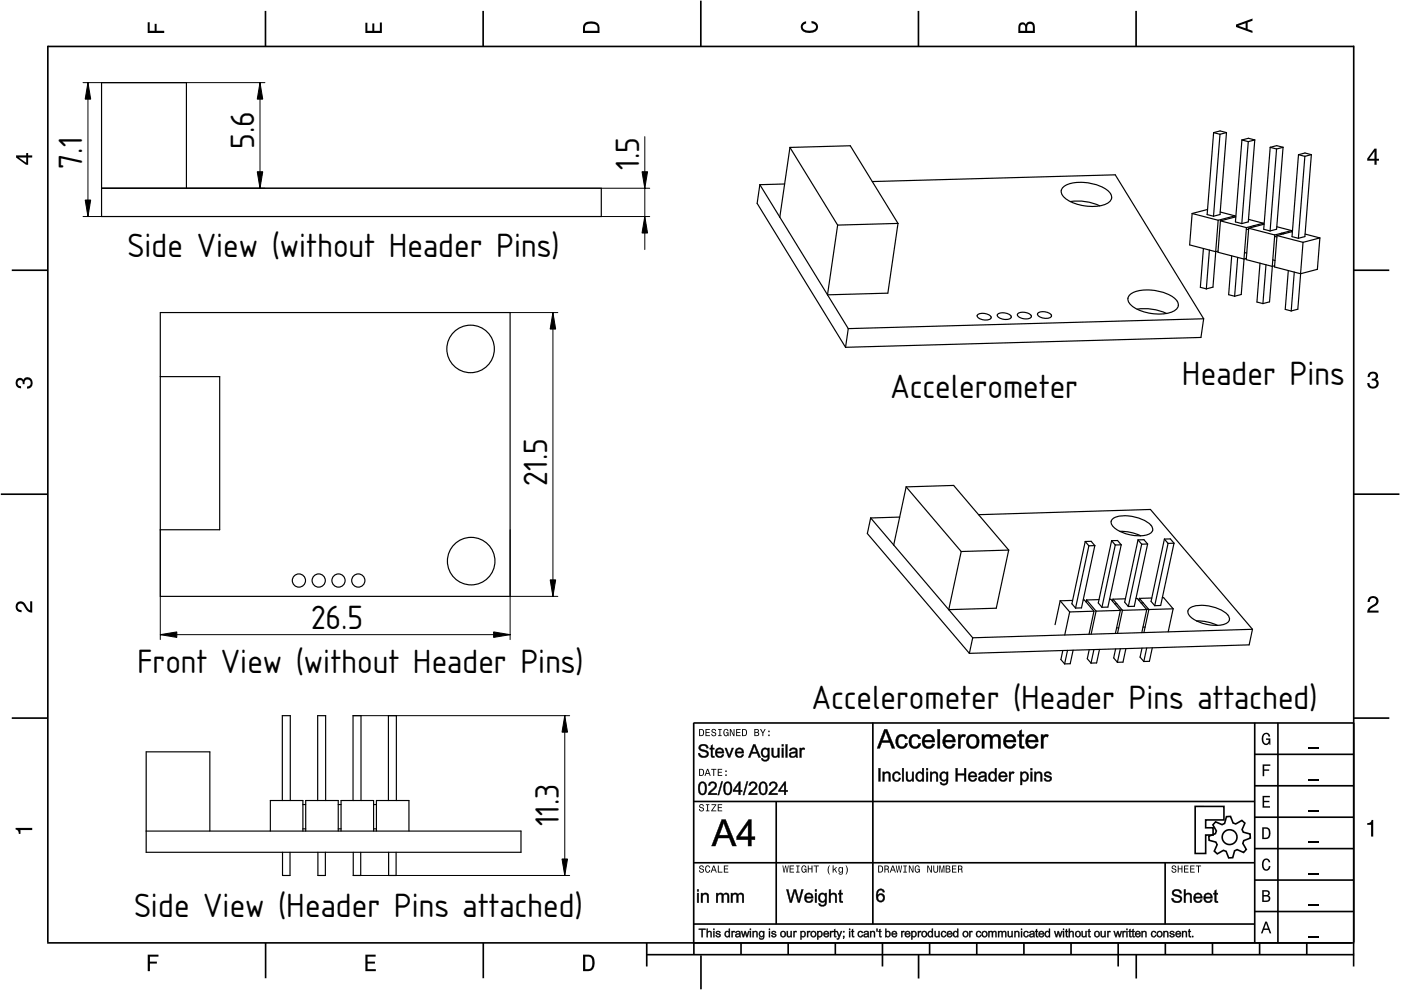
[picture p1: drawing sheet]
<svg xmlns="http://www.w3.org/2000/svg" width="297mm" height="210mm" viewBox="0 0 297 210" stroke-linecap="round" stroke-linejoin="round" font-family="sans-serif">
<defs><g id="words">
<g font-size="6.7">
<text x="17.4" y="35.8" transform="rotate(-90 17.4 35.8)">7.1</text>
<text x="53.9" y="31.5" transform="rotate(-90 53.9 31.5)">5.6</text>
<text x="135.5" y="36" transform="rotate(-90 135.5 36)">1.5</text>
<text x="27" y="54.6">Side View (without Header Pins)</text>
<text x="250.6" y="81.6">Header Pins</text>
<text x="188.8" y="84.4">Accelerometer</text>
<text x="116" y="103" transform="rotate(-90 116 103)">21.5</text>
<text x="65.9" y="133.4">26.5</text>
<text x="29.1" y="142.8">Front View (without Header Pins)</text>
<text x="172.1" y="150.3">Accelerometer (Header Pins attached)</text>
<text x="118.5" y="175.2" transform="rotate(-90 118.5 175.2)">11.3</text>
<text x="28.4" y="194.4">Side View (Header Pins attached)</text>
</g>
</g></defs>
<g fill="none" stroke="#000" stroke-width=".35">
<path d="M10.1 9.9h277M10.1 9.7v190.1M56.3 2.3v7.5M102.4 2.3v7.5M148.6 .1v9.8M194.7 2.3v7.5M240.9 2.3v7.5M287 9.7v195.2M2.5 57.3h7.5M287.1 57.3h7.5M.2 104.8h10M287 104.8h9.7"/>
<path d="M2.5 152.3h7.5M147 153.3h140.1M147.1 153.3v46.7M185.1 153.2v42.8M266 159.9h21M266 153.3v46.7M270.9 153.3v46.7M287.1 152.3h7.5M147 169.9h119M164.6 169.9v26M266 179.9h21M266 173.3h21"/>
<path d="M266 166.6h21M10 199.9h277.1M56.3 199.9v7.5M102.5 199.9v7.5M137.1 199.9v5M147 195.9h119M147 182.9h119M147.1 199.9v2.5M157.1 199.9v2.5M167.1 199.9v2.5M177.1 199.9v2.5M187.1 199.9v5"/>
<path d="M197.1 199.9v2.5M207.1 199.9v2.5M217.1 199.9v2.5M227.1 199.9v2.5M237.1 199.9v5M247 182.9v13M247.1 199.9v2.5M257.1 199.9v2.5M266 193.3h21M266 186.6h21M267.1 199.9v2.5M277.1 199.9v2.5"/>
<path d="M137.1 202.4h150M148.6 202.6v7.2M194.8 202.4v5.1M240.9 202.4v5.1"/>
</g>
<g fill="#000">
<path d="M31.3 4.7h.4v1.8h1.1v-1.4h.4v1.4h1.6v.5h-3.5z" fill-rule="evenodd"/>
<path d="M77.5 4.8h.4v1.7h1v-1.5h.5v1.5h1.1v-1.7h.5v2.2h-3.5z" fill-rule="evenodd"/>
<path d="M124 4.9a2.19 2.19 0 0 0-.4 2.1h3.5v-1.2a1.42 1.42 0 0 0-1.7-1.3zM124.3 5.2a2.14 2.14 0 0 1 2.3 .3l.1 1h-2.7l.1-1z" fill-rule="evenodd"/>
<path d="M170.1 4.9l.8-.4v.5a.7 .7 0 0 0-.7 .5 .7 .7 0 0 0 .3 .8 1.69 1.69 0 0 0 2.5-.6 .9 .9 0 0 0-.9-.8v-.5a1.24 1.24 0 0 1 1.3 1.1 1.24 1.24 0 0 1-1 1.4 2.22 2.22 0 0 1-2.5-.7l-.1-.5z" fill-rule="evenodd"/>
<path d="M216.1 5l-.2 .8v1.2h3.5v-1.3a.98 .98 0 0 0-.7-1.1 .98 .98 0 0 0-1.2 .6 .84 .84 0 0 0-1.4-.2zM216.4 5.3a.54 .54 0 0 1 .7-.1 .54 .54 0 0 1 .3 .6v.7h-1.1zM217.9 5.2a.62 .62 0 0 1 .7-.1 .62 .62 0 0 1 .4 .6v.8h-1.2z" fill-rule="evenodd"/>
<path d="M262.1 5.2v.5l3.5 1.3v-.5l-1.1-.3v-1.4l1.1-.4v-.5zM262.6 5.5l1.5-.6v1.1z" fill-rule="evenodd"/>
<path d="M3.4 32.9v.5l2.1 1.5h.5v-1.5h.8v-.5h-.8v-.5h-.4v.5zM4 33.4h1.6v1.1z" fill-rule="evenodd"/>
<path d="M291.4 31.5l-1.5 2.1v.5h1.5v.8h.5v-.8h.5v-.4h-.5v-2.2zM291.4 32.1v1.6h-1.1z" fill-rule="evenodd"/>
<path d="M3.6 80.4a.86 .86 0 0 1 1.4 .1 1.06 1.06 0 0 1 1.2-.5 1.06 1.06 0 0 1 .7 1.2 1.1 1.1 0 0 1-1.2 1.2v-.5a.71 .71 0 0 0 .8-.9 .71 .71 0 0 0-1.3-.1v.6h-.4a.61 .61 0 0 0-.3-.8 .61 .61 0 0 0-.8 .2 .61 .61 0 0 0 .2 .8l.6 .2v.4a1.15 1.15 0 0 1-1.2-.6 1.15 1.15 0 0 1 .3-1.3z" fill-rule="evenodd"/>
<path d="M290.3 79.1a1.08 1.08 0 0 1 1.3-.2 1.08 1.08 0 0 1 .5 1.3l-.4 .2a1.06 1.06 0 0 1 .6 1.3 1.06 1.06 0 0 1-1.2 .7 1.1 1.1 0 0 1-1.2-1.2h.4a.71 .71 0 0 0 1 .8 .71 .71 0 0 0 .1-1.3h-.6v-.4a.61 .61 0 0 0 .8-.3 .61 .61 0 0 0-.2-.8 .61 .61 0 0 0-.8 .2l-.2 .5h-.4z" fill-rule="evenodd"/>
<path d="M3.6 127.8a1.22 1.22 0 0 1 2 .7l.4 .6 .4 .3v-1.9h.4v2.4a1.8 1.8 0 0 1-1.7-1.4 .71 .71 0 0 0-.9-.5 .71 .71 0 0 0-.5 .8 .71 .71 0 0 0 .9 .6v.4a1.18 1.18 0 0 1-1.2-.6 1.18 1.18 0 0 1 .2-1.4z" fill-rule="evenodd"/>
<path d="M290.3 126.7a1.18 1.18 0 0 1 1.9 .3 1.18 1.18 0 0 1-1 1.7l-.5 .3-.3 .5h1.9v.4h-2.4a1.8 1.8 0 0 1 1.4-1.7 .71 .71 0 0 0 .5-.9 .71 .71 0 0 0-.9-.5 .71 .71 0 0 0-.5 .8h-.4z" fill-rule="evenodd"/>
<path d="M148.2 154.6v1.5h.5a.77 .77 0 0 0 .6-.8 .77 .77 0 0 0-.6-.7zM148.4 154.8a.58 .58 0 0 1 .7 .5 .58 .58 0 0 1-.7 .6zM149.6 154.6v1.5h.9v-.2h-.7v-.5h.6v-.2h-.6v-.4h.7v-.2zM151 154.7a.53 .53 0 0 0 0 .6 .53 .53 0 0 0 .6 .2 .32 .32 0 0 1-.3 .5 .32 .32 0 0 1-.3-.4h-.2a.5 .5 0 0 0 .7 .5 .5 .5 0 0 0 .1-.8l-.4-.1a.28 .28 0 0 1-.1-.4 .28 .28 0 0 1 .4-.1 .28 .28 0 0 1 .1 .3h.2a.51 .51 0 0 0-.3-.4 .51 .51 0 0 0-.5 .1zM152.3 154.6v.2h.2v1.1h-.2v.2h.7v-.2h-.3v-1.1h.3v-.2zM153.5 154.7a.81 .81 0 0 0 .5 1.4l.3-.2 .2 .2v-.8h-.6v.1h.4l-.2 .5a.6 .6 0 0 1-.5-.6 .6 .6 0 0 1 .4-.6l.2 .3h.3l-.2-.3a.53 .53 0 0 0-.8 0zM154.7 154.6v1.5h.2v-1.3l.6 1.3h.2v-1.5h-.2v1.2l-.5-1.2zM156.1 154.6v1.5h.9v-.2h-.7v-.5h.6v-.2h-.6v-.4h.7v-.2zM157.3 154.6v1.5h.5a.77 .77 0 0 0 .6-.8 .77 .77 0 0 0-.6-.7zM157.5 154.8a.57 .57 0 0 1 .7 .5 .57 .57 0 0 1-.7 .6zM159.9 154.6v1.5h.6a.42 .42 0 0 0 .5-.3 .42 .42 0 0 0-.3-.5l.2-.2-.1-.4zM160.1 154.8h.3a.23 .23 0 0 1 .3 .2 .23 .23 0 0 1-.3 .2h-.3zM160.1 155.4h.4a.26 .26 0 0 1 .3 .2 .26 .26 0 0 1-.3 .3h-.4zM161.1 154.6l.5 .9v.6h.2v-.6l.5-.9h-.2l-.4 .7-.3-.7zM162.9 155.8v.3h.3v-.3zM162.9 154.9v.3h.3v-.3z" fill-rule="evenodd"/>
<path d="M267.8 155.7a.85 .85 0 0 1 .9-.3 .85 .85 0 0 1 .6 .8h-.3l-.1-.3a.49 .49 0 0 0-.4-.3 .49 .49 0 0 0-.5 .3 1.2 1.2 0 0 0 .4 1.8 .66 .66 0 0 0 .6-.8h-.6v-.3h.9v1.3h-.1l-.1-.3-.3 .3a.85 .85 0 0 1-1.2-.7v-1.1z" fill-rule="evenodd"/>
<path d="M3.3 175.5h3.5v.5h-2.5v.8h-.3a.77 .77 0 0 0-.7-.9z" fill-rule="evenodd"/>
<path d="M148.4 170.6a.53 .53 0 0 0 0 .6 .53 .53 0 0 0 .6 .2 .32 .32 0 0 1-.3 .5 .32 .32 0 0 1-.3-.4h-.2a.5 .5 0 0 0 .7 .6 .5 .5 0 0 0 .1-.9l-.4-.1a.28 .28 0 0 1-.1-.4 .28 .28 0 0 1 .4-.1 .28 .28 0 0 1 .1 .4h.2a.51 .51 0 0 0-.3-.5 .51 .51 0 0 0-.5 .1zM149.7 170.5v.2h.2v1.1h-.2v.2h.7v-.2h-.3v-1.1h.3v-.2zM150.8 170.5v.2h.8l-.8 1.3h1.1v-.2h-.9l.9-1.3zM152.2 170.5v1.5h.9v-.2h-.7v-.5h.6v-.1h-.6v-.5h.7v-.2z" fill-rule="evenodd"/>
<path d="M148.2 163v1.5h.5a.77 .77 0 0 0 .6-.7 .77 .77 0 0 0-.6-.8zM148.4 163.2a.58 .58 0 0 1 .7 .6 .58 .58 0 0 1-.7 .5zM149.9 163l-.5 1.5h.2l.1-.4h.6l.2 .4h.2l-.6-1.5zM150 163.2l.3 .7h-.5zM150.8 163v.2h.4v1.3h.2v-1.3h.5v-.2zM152.2 163v1.5h.9v-.2h-.7v-.5h.6v-.2h-.6v-.4h.7v-.2zM153.8 164.2v.3h.3v-.3zM153.8 163.4v.3h.3v-.3z" fill-rule="evenodd"/>
<path d="M267.7 168.7h1.5v.3h-1.2v.8h1.1v.3h-1.1v.8h1.3v.3h-1.6z" fill-rule="evenodd"/>
<path d="M267.7 162.1h1.6v.3h-1.3v.7h1.1v.3h-1.1v1.2h-.3z" fill-rule="evenodd"/>
<path d="M267.6 175.4v2.5h.8a1.37 1.37 0 0 0 .7-2.2 1.56 1.56 0 0 0-1.5-.3zM267.9 175.7a.98 .98 0 0 1 1.2 .7 .98 .98 0 0 1-.7 1.2h-.5z" fill-rule="evenodd"/>
<path d="M289.9 174.5a.77 .77 0 0 0 .9-.7h.4v3.6h-.5v-2.5h-.8z" fill-rule="evenodd"/>
<path d="M148.4 183.6a.53 .53 0 0 0 0 .6 .53 .53 0 0 0 .6 .2 .32 .32 0 0 1-.3 .5 .32 .32 0 0 1-.3-.4h-.2a.5 .5 0 0 0 .7 .6 .5 .5 0 0 0 .1-.9l-.4-.1a.28 .28 0 0 1-.1-.4 .28 .28 0 0 1 .4-.1 .28 .28 0 0 1 .1 .4h.2a.51 .51 0 0 0-.3-.5 .51 .51 0 0 0-.5 .1zM149.6 183.7l-.1 .2a.67 .67 0 0 0 .1 .9 .67 .67 0 0 0 .8 .1l.2-.4h-.2l-.2 .3a.6 .6 0 0 1-.5-.5 .6 .6 0 0 1 .5-.6l.2 .3h.2l-.2-.4a.5 .5 0 0 0-.8 .1zM151.2 183.5l-.5 1.5h.2l.1-.4h.6l.2 .4h.2l-.6-1.5zM151.3 183.7l.3 .7h-.5zM152.2 183.5v1.5h1v-.2h-.8v-1.3zM153.5 183.5v1.5h.9v-.2h-.7v-.5h.6v-.2h-.6v-.4h.7v-.2z" fill-rule="evenodd"/>
<path d="M165.9 183.5l.2 1.5h.2l.3-1.3 .2 1.3h.2l.2-1.5h-.1l-.2 1.3-.2-1.3h-.2l-.2 1.3-.2-1.3zM167.4 183.5v1.5h1v-.2h-.8v-.5h.7v-.2h-.7v-.4h.7v-.2zM168.8 183.5v.2h.3v1.1h-.3v.2h.7v-.2h-.2v-1.1h.2v-.2zM170 183.7a.82 .82 0 0 0 .6 1.3l.3-.2 .1 .2v-.8h-.5v.2h.3l-.2 .4a.6 .6 0 0 1-.5-.5 .6 .6 0 0 1 .5-.6l.2 .3h.2l-.2-.4a.53 .53 0 0 0-.8 .1zM171.3 183.5v1.5h.2v-.7h.6v.7h.2v-1.5h-.2v.6h-.6v-.6zM172.5 183.5v.2h.5v1.3h.2v-1.3h.4v-.2zM175.8 183.5a1.35 1.35 0 0 0 .2 1.9 1.84 1.84 0 0 1 0-1.9zM176.5 183.5v1.5h.2v-.4l.2-.2 .4 .6h.2l-.4-.7 .4-.5h-.2l-.6 .6v-.9zM177.9 184a.59 .59 0 0 0-.2 .7 .59 .59 0 0 0 .7 .3l.1-.2a.31 .31 0 0 1-.1 .5 .31 .31 0 0 1-.4-.2h-.2a.47 .47 0 0 0 .5 .4 .47 .47 0 0 0 .4-.5v-1.2h-.2v.2l-.3-.2zM178 184.1l.1-.1a.42 .42 0 0 1 .4 .4 .42 .42 0 0 1-.4 .5l-.1-.3zM179.3 183.5a1.85 1.85 0 0 1 0 1.9 1.22 1.22 0 0 0 0-1.9z" fill-rule="evenodd"/>
<path d="M186.2 183.5v1.5h.5a.77 .77 0 0 0 .6-.7 .77 .77 0 0 0-.6-.8zM186.4 183.7a.58 .58 0 0 1 .6 .6 .58 .58 0 0 1-.6 .5zM187.5 183.5v1.5h.2v-.6a.45 .45 0 0 1 .5 .1 .45 .45 0 0 1 .1 .5h.2l-.2-.7a.42 .42 0 0 0 .1-.5 .42 .42 0 0 0-.4-.3zM187.7 183.7h.3a.26 .26 0 0 1 .3 .2 .26 .26 0 0 1-.4 .3h-.2zM189.2 183.5l-.6 1.5h.2l.2-.4h.6l.1 .4h.2l-.5-1.5zM189.3 183.7l.2 .7h-.4zM189.9 183.5l.3 1.5h.2l.2-1.3 .2 1.3h.2l.3-1.5h-.2l-.2 1.3-.2-1.3h-.2l-.2 1.3-.2-1.3zM191.5 183.5v.2h.3v1.1h-.3v.2h.8v-.2h-.3v-1.1h.3v-.2zM192.7 183.5v1.5h.2v-1.2l.6 1.2h.2v-1.5h-.2v1.2l-.6-1.2zM194.1 183.7a.81 .81 0 0 0 .5 1.3l.3-.2 .1 .2v-.8h-.5v.2h.3l-.2 .4a.6 .6 0 0 1-.5-.5 .6 .6 0 0 1 .5-.6l.2 .3h.2l-.2-.4a.53 .53 0 0 0-.7 .1zM196.6 183.5v1.5h.2v-1.2l.6 1.2h.2v-1.5h-.2v1.2l-.6-1.2zM197.9 183.5v.9a.52 .52 0 0 0 .5 .6 .52 .52 0 0 0 .5-.6v-.9h-.2v.9a.33 .33 0 0 1-.3 .5 .33 .33 0 0 1-.3-.5v-.9zM199.2 183.5v1.5h.1v-1.4l.3 1.4h.2l.3-1.4v1.4h.1v-1.5h-.2l-.3 1.3-.3-1.3zM200.5 183.5v1.5h.6a.42 .42 0 0 0 .4-.3 .42 .42 0 0 0-.2-.5l.2-.2-.1-.4zM200.7 183.7h.3a.23 .23 0 0 1 .3 .2 .23 .23 0 0 1-.3 .2h-.3zM200.7 184.3h.3a.26 .26 0 0 1 .3 .3 .26 .26 0 0 1-.3 .2h-.3zM201.8 183.5v1.5h1v-.2h-.8v-.5h.7v-.2h-.7v-.4h.8v-.2zM203.1 183.5v1.5h.2v-.6a.45 .45 0 0 1 .5 .1 .45 .45 0 0 1 .1 .5h.2l-.2-.7a.42 .42 0 0 0 .1-.5 .42 .42 0 0 0-.4-.3zM203.3 183.7h.3a.26 .26 0 0 1 .3 .2 .26 .26 0 0 1-.4 .3h-.2z" fill-rule="evenodd"/>
<path d="M248.5 183.6a.53 .53 0 0 0 0 .6 .53 .53 0 0 0 .6 .2 .32 .32 0 0 1-.2 .5 .32 .32 0 0 1-.3-.4h-.2a.5 .5 0 0 0 .6 .6 .5 .5 0 0 0 .2-.9l-.4-.1a.28 .28 0 0 1-.1-.4 .28 .28 0 0 1 .3-.1 .28 .28 0 0 1 .2 .4h.2a.51 .51 0 0 0-.3-.5 .51 .51 0 0 0-.6 .1zM249.7 183.5v1.5h.2v-.7h.6v.7h.2v-1.5h-.2v.6h-.6v-.6zM251 183.5v1.5h1v-.2h-.8v-.5h.7v-.2h-.7v-.4h.8v-.2zM252.3 183.5v1.5h1v-.2h-.8v-.5h.7v-.2h-.7v-.4h.8v-.2zM253.5 183.5v.2h.5v1.3h.2v-1.3h.5v-.2z" fill-rule="evenodd"/>
<path d="M268.3 195.4l-1 2.5h.4l.2-.7h1l.3 .7h.3l-.9-2.5zM268.4 195.8l.4 1.1h-.7z" fill-rule="evenodd"/>
<path d="M267.6 188.7v2.5h1a.7 .7 0 0 0 .7-.5 .7 .7 0 0 0-.4-.8 .61 .61 0 0 0 .3-.8 .61 .61 0 0 0-.7-.4zM267.9 189h.6a.38 .38 0 0 1 .4 .4 .38 .38 0 0 1-.5 .4h-.5zM267.9 190.1h.6a.44 .44 0 0 1 .5 .4 .44 .44 0 0 1-.5 .4h-.6z" fill-rule="evenodd"/>
<path d="M267.8 182.3a.85 .85 0 0 1 .9-.3 .85 .85 0 0 1 .6 .8h-.3l-.1-.2a.47 .47 0 0 0-.4-.3 .47 .47 0 0 0-.4 .3 1.21 1.21 0 0 0 .4 1.7 .64 .64 0 0 0 .5-.7h.4a.89 .89 0 0 1-.8 1 .89 .89 0 0 1-1-.7v-1.1z" fill-rule="evenodd"/>
<path d="M31.3 202.4h2.3v.4h-1.8v1.1h1.5v.4h-1.5v1.6h-.5z" fill-rule="evenodd"/>
<path d="M77.5 202.4h2.1v.4h-1.7v1.1h1.6v.4h-1.6v1.2h1.8v.4h-2.2z" fill-rule="evenodd"/>
<path d="M123.6 202.4v3.5h1.2a1.42 1.42 0 0 0 1.3-1.7 1.38 1.38 0 0 0-1.3-1.8zM124.1 202.8l1 .1a1.89 1.89 0 0 1 0 2.5l-1 .1z" fill-rule="evenodd"/>
</g>
<path d="M277.3 158.6h2.2M277.3 178.6h2.2M277.3 172h2.2M277.3 165.3h2.2M277.3 198.6h2.2M277.3 192h2.2M277.3 185.3h2.2" fill="none" stroke="#000" stroke-width=".25"/>
<g fill="#000">
<path d="M148.3 158a1.12 1.12 0 0 1 1.9 .6l-.4 .1a.64 .64 0 0 0-.6-.6 .64 .64 0 0 0-.6 .5l.6 .3a.93 .93 0 0 1 1.1 1 .93 .93 0 0 1-1.3 .8 .91 .91 0 0 1-1-1l.4-.1a.75 .75 0 0 0 .7 .7 .75 .75 0 0 0 .7-.6l-1.3-.6a.67 .67 0 0 1-.2-1.1zM148.4 158a.75 .75 0 0 0-.1 .9 .75 .75 0 0 0 .8 .4l.5 .2a.49 .49 0 0 1 .3 .6 .49 .49 0 0 1-.7 .3 .69 .69 0 0 1-.8-.7h-.4a1.12 1.12 0 0 0 1.1 .9 1.12 1.12 0 0 0 1.1-.8l-.1-.4-.3-.3-1.2-.3a.63 .63 0 0 1 .3-.8 .63 .63 0 0 1 .8 .3l.1 .3h.3a1.02 1.02 0 0 0-1.7-.6zM150.7 158.1l.4-.3v.8h.4v.3h-.4v1.3l.4 .1v.3a.57 .57 0 0 1-.6 0 .57 .57 0 0 1-.2-.6v-1.1h-.2v-.3h.2zM150.7 158.1l.1 .5h-.3v.3l.3-.1v1.2a.46 .46 0 0 0 .1 .5 .46 .46 0 0 0 .6 .1l-.1-.3a.27 .27 0 0 1-.3 0 .27 .27 0 0 1-.1-.3v-1.2l.4 .1v-.3h-.4l.1-.7zM151.9 158.8a.96 .96 0 0 1 1.1-.2 .96 .96 0 0 1 .5 1.1h-1.5a.56 .56 0 0 0 .5 .6 .56 .56 0 0 0 .6-.4l.4 .1a.83 .83 0 0 1-1.2 .7 1.16 1.16 0 0 1-.4-1.9zM151.9 158.9a1 1 0 0 0 0 1.4 1 1 0 0 0 1.4 0l.2-.3h-.4a.59 .59 0 0 1-.7 .4 .59 .59 0 0 1-.4-.8l1.5 .1a1.1 1.1 0 0 0-.9-1.1zM152.2 159l-.2 .4h1.1a.51 .51 0 0 0-.3-.5 .51 .51 0 0 0-.6 .1zM152.2 159l.4-.2 .3 .1 .3 .5h-1.2zM153.6 158.6h.5l.5 1.6 .6-1.6h.4l-.8 2h-.4zM153.7 158.6l.8 2h.3l.7-2h-.3l-.6 1.8-.6-1.8zM156.1 158.8a.96 .96 0 0 1 1.2-.2 .96 .96 0 0 1 .4 1.1h-1.5a.56 .56 0 0 0 .5 .6 .56 .56 0 0 0 .6-.4l.4 .1a.83 .83 0 0 1-1.2 .7 1.16 1.16 0 0 1-.4-1.9zM156.1 158.9a1 1 0 0 0 0 1.4 1 1 0 0 0 1.4 0l.2-.3h-.4a.59 .59 0 0 1-.7 .4 .59 .59 0 0 1-.4-.8l1.5 .1a1.1 1.1 0 0 0-.9-1.1zM156.4 159l-.2 .4h1.1a.51 .51 0 0 0-.3-.5 .51 .51 0 0 0-.6 .1zM156.4 159l.4-.2 .3 .1 .3 .5h-1.2zM159.7 157.8h.5l1.1 2.8h-.5l-.3-.8h-1.1l-.3 .8h-.5zM159.7 157.8l-1 2.8h.4l.2-.9h1.2l.3 .9h.5l-1.2-2.8zM159.9 158.1l-.4 1.4h.9zM159.9 158.1l.6 1.4h-1.1zM161.6 158.8a.77 .77 0 0 1 1.2 0v-.2h.4v1.7a.91 .91 0 0 1-.7 1.1 .91 .91 0 0 1-1.1-.7l.4 .1a.53 .53 0 0 0 .5 .3 .53 .53 0 0 0 .5-.3v-.5a.81 .81 0 0 1-.9 .3 .81 .81 0 0 1-.6-.7l.1-.7zM161.7 158.8a.93 .93 0 0 0-.2 1.3 .93 .93 0 0 0 1.2 .2h.1a.61 .61 0 0 1-.2 .8 .61 .61 0 0 1-.7-.1l-.1-.2h-.4a.86 .86 0 0 0 1.1 .5 .86 .86 0 0 0 .6-1v-1.7h-.3v.4a.76 .76 0 0 0-1.1-.2zM161.9 159a.65 .65 0 0 0-.1 .9 .65 .65 0 0 0 .8 .2 .65 .65 0 0 0 .1-.9 .65 .65 0 0 0-.8-.2zM161.8 159a.74 .74 0 0 1 1.1 .4 .74 .74 0 0 1-.6 1 .82 .82 0 0 1-.5-1.4zM163.6 158.6h.4v1.5a.49 .49 0 0 0 .6 .2 .49 .49 0 0 0 .3-.6v-1.1h.4v2h-.4v-.3a.73 .73 0 0 1-.7 .4 .73 .73 0 0 1-.6-.5zM163.6 158.6l.1 1.2a.68 .68 0 0 0 .5 .8 .68 .68 0 0 0 .8-.4l-.1 .4h.3v-2h-.3v1.1a.55 .55 0 0 1-.4 .7 .55 .55 0 0 1-.6-.7l.1-1.1zM165.7 157.8h.5v.5h-.5zM165.8 157.8v.4h.3v-.4zM165.7 158.6h.5v2h-.5zM165.8 158.6v2h.3v-2zM166.5 157.8h.5v2.8h-.5zM166.6 157.8v2.8h.3v-2.8zM167.5 158.8a.88 .88 0 0 1 1-.3 .88 .88 0 0 1 .6 .8l.1 1.3h-.4l-.1-.2a.73 .73 0 0 1-1 .3 .73 .73 0 0 1-.2-1.1l1.2-.3a.49 .49 0 0 0-.5-.4 .49 .49 0 0 0-.5 .4l-.4-.1zM167.5 158.8l-.1 .4h.3a.52 .52 0 0 1 .4-.4 .52 .52 0 0 1 .5 .1l.1 .5-.9 .1a.6 .6 0 0 0-.3 1 .99 .99 0 0 0 1.3-.2v.3h.4l-.2-.4v-1.2a.97 .97 0 0 0-1.5-.2zM167.8 159.9h-.1a.43 .43 0 0 0 .4 .5 .43 .43 0 0 0 .5-.4l.1-.4zM167.7 159.8l1-.3a.62 .62 0 0 1-.3 .8 .62 .62 0 0 1-.8-.2zM169.5 158.6h.4v.3a.47 .47 0 0 1 .3-.4 .47 .47 0 0 1 .5 .2l-.1 .3h-.4l-.2 .2-.1 1.4h-.4zM169.6 158.6v2h.3v-1a.46 .46 0 0 1 .1-.6 .46 .46 0 0 1 .5 0l.2-.3a.61 .61 0 0 0-.9 .2l.1-.3z"/>
<path d="M148.4 158a1.09 1.09 0 0 1 1.8 .6h-.4a.65 .65 0 0 0-.6-.5 .65 .65 0 0 0-.7 .6l.4 .2a1.12 1.12 0 0 1 1.3 1.1 1.16 1.16 0 0 1-1.2 .6 1.16 1.16 0 0 1-1-.9h.4a.76 .76 0 0 0 .7 .6 .76 .76 0 0 0 .8-.6l-.4-.3a1.03 1.03 0 0 1-1.2-1.2zM150.7 158.1l.4-.2v.7h.3v.3h-.3v1.1l.1 .3h.2l.1 .3a.5 .5 0 0 1-.6 0 .5 .5 0 0 1-.2-.6v-1.1h-.2v-.3h.2zM151.9 158.8a.94 .94 0 0 1 1.1-.1 .94 .94 0 0 1 .5 1h-1.5a.59 .59 0 0 0 .4 .6 .59 .59 0 0 0 .7-.3h.4a1 1 0 0 1-1.4 .5 1 1 0 0 1-.3-1.5zM152.2 159l-.2 .4h1.1a.56 .56 0 0 0-.3-.5 .56 .56 0 0 0-.6 .1zM153.7 158.6h.3l.6 1.6 .6-1.6h.3l-.7 2h-.3zM156.1 158.8a.94 .94 0 0 1 1.1-.1 .94 .94 0 0 1 .5 1h-1.5a.59 .59 0 0 0 .4 .6 .59 .59 0 0 0 .7-.3h.4a1 1 0 0 1-1.4 .5 1 1 0 0 1-.3-1.5zM156.4 159l-.2 .4h1.1a.56 .56 0 0 0-.3-.5 .56 .56 0 0 0-.6 .1zM159.7 157.8h.4l1.2 2.8h-.5l-.3-.8h-1.1l-.3 .8h-.4zM159.9 158.1l-.4 1.4h.9zM161.6 158.8l.6-.3 .6 .3v-.2h.3v1.7a.88 .88 0 0 1-.6 1.1 .88 .88 0 0 1-1.1-.6h.4a.57 .57 0 0 0 .7 .3 .57 .57 0 0 0 .3-.8 .97 .97 0 0 1-1.3-.2 .97 .97 0 0 1 .1-1.3zM161.9 159a.72 .72 0 0 0-.2 .9 .72 .72 0 0 0 .8 .3 .7 .7 0 0 0 .3-.9 .7 .7 0 0 0-.9-.3zM163.6 158.6h.4v1.1a.5 .5 0 0 0 .5 .7 .5 .5 0 0 0 .4-.7v-1.1h.3v2h-.3v-.3a.71 .71 0 0 1-.8 .3 .71 .71 0 0 1-.5-.8zM165.8 157.8h.3v.4h-.3zM165.8 158.6h.3v2h-.3zM166.6 157.8h.3v2.8h-.3zM167.5 158.8a.87 .87 0 0 1 .9-.3 .87 .87 0 0 1 .6 .8l.2 1.3h-.4l-.1-.2a.74 .74 0 0 1-.9 .3 .74 .74 0 0 1-.4-.9l.4-.3 .9-.2a.51 .51 0 0 0-.4-.5 .51 .51 0 0 0-.6 .4h-.3zM167.8 159.8a.36 .36 0 0 0 0 .5 .36 .36 0 0 0 .5 .1l.3-.3 .1-.5zM169.6 158.6h.3v.3l.2-.3h.4l.2 .1-.2 .3a.45 .45 0 0 0-.5 0 .45 .45 0 0 0-.1 .6v1h-.3z"/>
<path d="M187.5 154.6h.6l1.7 4.1h-.7l-.5-1.3h-1.6l-.4 1.3h-.7zM187.5 154.6l-1.5 4.1h.5l.4-1.3h1.8l.4 1.3h.6l-1.6-4.1zM187.7 155.1v.5l-.6 1.4h1.3zM187.7 155.1l.8 1.9h-1.4zM190.3 156a1.21 1.21 0 0 1 1.3-.4 1.21 1.21 0 0 1 .8 1l-.5 .1a.78 .78 0 0 0-1-.6 .78 .78 0 0 0-.5 1.1 .77 .77 0 0 0 .6 1.1 .77 .77 0 0 0 .9-.8l.5 .1a1.31 1.31 0 0 1-1.5 1.2 1.31 1.31 0 0 1-1-1.6l.1-.8zM190.4 156a1.48 1.48 0 0 0-.4 1.9 1.48 1.48 0 0 0 1.8 .7l.4-.4 .2-.5-.5-.1a.78 .78 0 0 1-.7 .8 .78 .78 0 0 1-.8-.8 1 1 0 0 1 .1-1.2 1 1 0 0 1 1.1-.3l.3 .6 .5-.1a1.22 1.22 0 0 0-2-.6zM193.1 156a1.21 1.21 0 0 1 1.3-.4 1.21 1.21 0 0 1 .8 1l-.5 .1a.78 .78 0 0 0-1-.6 .78 .78 0 0 0-.4 1.1 .77 .77 0 0 0 .5 1.1 .77 .77 0 0 0 .9-.8l.5 .1a1.31 1.31 0 0 1-1.5 1.2 1.31 1.31 0 0 1-1-1.6l.1-.8zM193.2 156a1.48 1.48 0 0 0-.4 1.9 1.48 1.48 0 0 0 1.8 .7l.4-.4 .2-.5-.4-.1a.78 .78 0 0 1-.8 .8 .78 .78 0 0 1-.8-.8 1 1 0 0 1 .1-1.2 1 1 0 0 1 1.1-.3l.3 .6 .5-.1a1.22 1.22 0 0 0-2-.6zM195.8 156.1a1.38 1.38 0 0 1 1.7-.3 1.38 1.38 0 0 1 .7 1.6l-2.2-.1a.83 .83 0 0 0 .7 1 .83 .83 0 0 0 1-.6h.5a1.2 1.2 0 0 1-1.6 1 1.62 1.62 0 0 1-.8-2.6zM195.9 156.1a1.47 1.47 0 0 0-.2 2 1.47 1.47 0 0 0 2 .3l.5-.6-.5-.1a.85 .85 0 0 1-1.1 .6 .85 .85 0 0 1-.6-1h2.1a1.32 1.32 0 0 0-.6-1.4 1.32 1.32 0 0 0-1.6 .2zM196.3 156.3l-.3 .6h1.6a.76 .76 0 0 0-.4-.7 .76 .76 0 0 0-.9 .1zM196.3 156.3l.6-.3 .4 .2 .3 .3 .1 .5h-1.7zM198.7 154.6h.6v4.1h-.6zM198.8 154.6v4.1h.5v-4.1zM200.2 156.1a1.38 1.38 0 0 1 1.7-.3 1.38 1.38 0 0 1 .6 1.6l-2.1-.1a.83 .83 0 0 0 .7 1 .83 .83 0 0 0 .9-.6h.5a1.2 1.2 0 0 1-1.6 1 1.62 1.62 0 0 1-.7-2.6zM200.3 156.1a1.47 1.47 0 0 0-.2 2 1.47 1.47 0 0 0 2 .3l.4-.6-.5-.1a.85 .85 0 0 1-1 .6 .85 .85 0 0 1-.6-1h2.1a1.32 1.32 0 0 0-.7-1.4 1.32 1.32 0 0 0-1.5 .2zM200.7 156.3l-.3 .6h1.6a.76 .76 0 0 0-.5-.7 .76 .76 0 0 0-.8 .1zM200.6 156.3l.6-.3 .5 .2 .3 .3 .1 .5h-1.7zM203.1 155.7h.5v.5a.68 .68 0 0 1 .5-.5 .68 .68 0 0 1 .7 .2l-.2 .5a.55 .55 0 0 0-.9 .2v2.1h-.6zM203.2 155.7v3h.5l-.1-1.6a.66 .66 0 0 1 .2-.8 .66 .66 0 0 1 .8 0l.1-.4a.76 .76 0 0 0-1.1 .3v-.5zM205.3 156a1.52 1.52 0 0 1 2.4 1 1.52 1.52 0 0 1-2 1.7 1.73 1.73 0 0 1-.4-2.7zM205.3 156a1.52 1.52 0 0 0-.3 1.8 1.52 1.52 0 0 0 1.7 .8 1.48 1.48 0 0 0 .8-2.1 1.48 1.48 0 0 0-2.2-.5zM205.7 156.4a1.07 1.07 0 0 0-.3 1.2 1.07 1.07 0 0 0 1.1 .6 1.09 1.09 0 0 0 .6-1.2 1.09 1.09 0 0 0-1.1-.8zM205.6 156.3a.98 .98 0 0 1 1.3 0 .98 .98 0 0 1 .2 1.2 .9 .9 0 0 1-1.1 .8 .9 .9 0 0 1-.7-1.1zM208.2 155.7h.5l-.1 .5a.98 .98 0 0 1 1.8 0h-.1a.97 .97 0 0 1 1.1-.5 .97 .97 0 0 1 .8 1v2h-.6v-1.9a.6 .6 0 0 0-.7-.7 .6 .6 0 0 0-.4 .9v1.7h-.6v-1.9a.59 .59 0 0 0-.7-.7 .59 .59 0 0 0-.5 .8v1.8h-.5zM208.2 155.7v3h.5l-.1-1.6a.72 .72 0 0 1 .4-.9 .72 .72 0 0 1 .9 .4v2.1h.5v-1.7a.68 .68 0 0 1 .5-.9 .68 .68 0 0 1 .8 .7l-.1 1.9h.5v-2a.91 .91 0 0 0-.7-1 .91 .91 0 0 0-1.1 .6 .94 .94 0 0 0-.8-.6 .94 .94 0 0 0-.9 .6v-.6zM213.1 156.1a1.38 1.38 0 0 1 1.7-.3 1.38 1.38 0 0 1 .6 1.6l-2.1-.1a.83 .83 0 0 0 .6 1 .83 .83 0 0 0 1-.6h.5a1.2 1.2 0 0 1-1.6 1 1.62 1.62 0 0 1-.7-2.6zM213.1 156.1a1.47 1.47 0 0 0-.1 2 1.47 1.47 0 0 0 1.9 .3l.5-.6-.5-.1a.85 .85 0 0 1-1.1 .6 .85 .85 0 0 1-.6-1h2.2a1.32 1.32 0 0 0-.7-1.4 1.32 1.32 0 0 0-1.6 .2zM213.6 156.3l-.3 .6h1.6a.76 .76 0 0 0-.5-.7 .76 .76 0 0 0-.8 .1zM213.5 156.3l.6-.3 .5 .2 .2 .3 .1 .5h-1.7zM216.1 155l.6-.3-.1 1h.5v.5l-.5-.1 .1 1.7a.31 .31 0 0 0 .1 .4 .31 .31 0 0 0 .3 0l.1 .5a.79 .79 0 0 1-.8-.1 .79 .79 0 0 1-.3-.8v-1.7l-.4 .1v-.5h.4zM216.1 155l.1 .8-.4-.1v.4h.4v1.7a.68 .68 0 0 0 .2 .8 .68 .68 0 0 0 .8 0l-.1-.4a.35 .35 0 0 1-.4 0 .35 .35 0 0 1-.1-.4v-1.7h.5v-.4l-.5 .1v-1.1zM217.8 156.1a1.38 1.38 0 0 1 1.7-.3 1.38 1.38 0 0 1 .6 1.6l-2.1-.1a.83 .83 0 0 0 .6 1 .83 .83 0 0 0 1-.6h.5a1.2 1.2 0 0 1-1.6 1 1.62 1.62 0 0 1-.7-2.6zM217.8 156.1a1.47 1.47 0 0 0-.1 2 1.47 1.47 0 0 0 1.9 .3l.5-.6-.5-.1a.85 .85 0 0 1-1.1 .6 .85 .85 0 0 1-.6-1h2.2a1.32 1.32 0 0 0-.7-1.4 1.32 1.32 0 0 0-1.6 .2zM218.3 156.3l-.3 .6h1.6a.76 .76 0 0 0-.5-.7 .76 .76 0 0 0-.8 .1zM218.2 156.3l.6-.3 .5 .2 .2 .3 .1 .5h-1.7zM220.7 155.7h.5v.5a.68 .68 0 0 1 .5-.5 .68 .68 0 0 1 .6 .2l-.1 .5a.55 .55 0 0 0-.9 .2v2.1h-.6zM220.7 155.7v3h.5v-1.6a.67 .67 0 0 1 .2-.7 .67 .67 0 0 1 .7-.1l.2-.4a.76 .76 0 0 0-1.2 .3l.1-.5z"/>
<path d="M187.5 154.6h.6l1.6 4.1h-.6l-.5-1.3h-1.6l-.5 1.3h-.5zM187.8 155.1l-.7 1.9h1.4zM190.3 156a1.24 1.24 0 0 1 2.1 .6l-.5 .1a.8 .8 0 0 0-1-.6 .8 .8 0 0 0-.5 1.1 .8 .8 0 0 0 .6 1.1 .8 .8 0 0 0 .9-.7l.5 .1a1.32 1.32 0 0 1-1.6 1 1.32 1.32 0 0 1-.9-1.8zM193.1 156a1.24 1.24 0 0 1 2.1 .6l-.5 .1a.8 .8 0 0 0-1-.6 .8 .8 0 0 0-.5 1.1 .8 .8 0 0 0 .6 1.1 .8 .8 0 0 0 1-.7l.4 .1a1.32 1.32 0 0 1-1.6 1 1.32 1.32 0 0 1-.9-1.8zM195.9 156.1a1.36 1.36 0 0 1 1.6-.3 1.36 1.36 0 0 1 .7 1.5h-2.2a.85 .85 0 0 0 .6 1 .85 .85 0 0 0 1.1-.6l.5 .1a1.43 1.43 0 0 1-2 .8 1.43 1.43 0 0 1-.6-2zM196.3 156.3l-.3 .6h1.7a.8 .8 0 0 0-.5-.7 .8 .8 0 0 0-.9 .1zM198.8 154.6h.5v4.1h-.5zM200.2 156.1a1.36 1.36 0 0 1 1.7-.3 1.36 1.36 0 0 1 .6 1.5h-2.1a.85 .85 0 0 0 .6 1 .85 .85 0 0 0 1-.6l.5 .1a1.43 1.43 0 0 1-1.9 .8 1.43 1.43 0 0 1-.6-2zM200.7 156.3l-.3 .6h1.6a.8 .8 0 0 0-.4-.7 .8 .8 0 0 0-.9 .1zM203.2 155.7h.4v.5a.71 .71 0 0 1 1.1-.4l-.1 .5a.65 .65 0 0 0-.8 .1 .65 .65 0 0 0-.1 .7v1.6h-.5zM205.3 156a1.47 1.47 0 0 1 2.3 1 1.47 1.47 0 0 1-1.9 1.6 1.69 1.69 0 0 1-.4-2.6zM205.6 156.4a1.12 1.12 0 0 0-.2 1.2 1.12 1.12 0 0 0 1.1 .7 1.13 1.13 0 0 0 .6-1.3 1.13 1.13 0 0 0-1.1-.9zM208.2 155.7h.4v.5a.98 .98 0 0 1 1.7 0 .95 .95 0 0 1 1.1-.5 .95 .95 0 0 1 .7 1v2h-.5v-1.9a.64 .64 0 0 0-.7-.7 .64 .64 0 0 0-.5 .9v1.7h-.5v-1.9a.63 .63 0 0 0-.7-.7 .63 .63 0 0 0-.5 .8v1.8h-.5zM213.1 156.1a1.36 1.36 0 0 1 1.6-.3 1.36 1.36 0 0 1 .7 1.5h-2.2a.85 .85 0 0 0 .7 1 .85 .85 0 0 0 1-.6l.5 .1a1.43 1.43 0 0 1-1.9 .8 1.43 1.43 0 0 1-.7-2zM213.5 156.3l-.2 .6h1.6a.8 .8 0 0 0-.5-.7 .8 .8 0 0 0-.9 .1zM216.1 155l.5-.3v1h.5v.4h-.5v1.7a.33 .33 0 0 0 .1 .4 .33 .33 0 0 0 .4 0l.1 .5a.73 .73 0 0 1-.8-.1 .73 .73 0 0 1-.3-.8v-1.7h-.3v-.4h.3zM217.8 156.1a1.36 1.36 0 0 1 1.6-.3 1.36 1.36 0 0 1 .7 1.5h-2.2a.85 .85 0 0 0 .7 1 .85 .85 0 0 0 1-.6l.5 .1a1.43 1.43 0 0 1-1.9 .8 1.43 1.43 0 0 1-.7-2zM218.2 156.3l-.2 .6h1.6a.8 .8 0 0 0-.5-.7 .8 .8 0 0 0-.9 .1zM220.7 155.7h.5v.5a.71 .71 0 0 1 1.1-.4l-.2 .5a.65 .65 0 0 0-.7 .1 .65 .65 0 0 0-.2 .7v1.6h-.5z"/>
<path d="M148.4 165.9a1.03 1.03 0 0 1 1.2 .1 1.03 1.03 0 0 1 .3 1.2 1.05 1.05 0 0 1-.3 1.1 1.05 1.05 0 0 1-1.1 .2 2.15 2.15 0 0 1-.1-2.6zM148.5 165.9a2.28 2.28 0 0 0-.2 2.4 .89 .89 0 0 0 1.1 .1 .89 .89 0 0 0 .4-.9 1.19 1.19 0 0 0-1-1.7zM148.6 166.2a2.18 2.18 0 0 0 .2 2h.3a1.71 1.71 0 0 0 0-2.1zM148.6 166.1l.5-.1a1.73 1.73 0 0 1 0 2.3h-.3a1.87 1.87 0 0 1-.2-2.2zM150.4 165.9a.95 .95 0 0 1 1.5 .2 .95 .95 0 0 1-.5 1.4l-.8 .7h1.4v.4h-1.9l.3-.7 .9-.9a.51 .51 0 0 0 .3-.6 .51 .51 0 0 0-.6-.3 .51 .51 0 0 0-.4 .5h-.5zM150.5 166l-.3 .5 .3 .1a.58 .58 0 0 1 .9-.5 .58 .58 0 0 1-.1 1l-.9 .8-.3 .6h1.9v-.3h-1.5l.6-.6a1.03 1.03 0 0 0 .4-1.7l-.6-.1zM152.9 165.7h.4l-.8 2.9h-.4zM153 165.7l-.8 2.9h.2l.8-2.9zM153.8 165.9a1.03 1.03 0 0 1 1.2 .1 1.03 1.03 0 0 1 .2 1.2 1.05 1.05 0 0 1-.2 1.1 1.05 1.05 0 0 1-1.2 .2 2.15 2.15 0 0 1 0-2.6zM153.8 165.9a2.28 2.28 0 0 0-.1 2.4 .89 .89 0 0 0 1 .1 .89 .89 0 0 0 .4-.9 1.19 1.19 0 0 0-1-1.7zM153.9 166.2a2.18 2.18 0 0 0 .3 2h.2a1.71 1.71 0 0 0 0-2.1zM154 166.1l.5-.1a1.73 1.73 0 0 1 0 2.3h-.4a1.87 1.87 0 0 1-.1-2.2zM156.7 165.7h.3v1.8h.4v.4h-.4v.7h-.4v-.7h-1.2v-.4zM156.7 165.7l-1.3 1.8v.4l1.3-.1-.1 .7h.4l-.1-.7 .4 .1v-.4l-.4 .1 .1-1.9zM156.6 166.3l-.8 1.3 .8-.1zM156.7 166.2v1.4h-1zM158.3 165.7h.3l-.8 2.9h-.3zM158.3 165.7l-.7 2.9h.2l.8-2.9zM159 165.9a.95 .95 0 0 1 1.5 .2 .95 .95 0 0 1-.5 1.4l-.8 .7h1.4v.4h-1.9l.2-.7 1-.9a.51 .51 0 0 0 .3-.6 .51 .51 0 0 0-.6-.3 .51 .51 0 0 0-.4 .5h-.5zM159.1 166l-.3 .5 .3 .1a.58 .58 0 0 1 .9-.5 .58 .58 0 0 1-.1 1l-.9 .8-.3 .6h1.8v-.3h-1.4l.6-.6a1.03 1.03 0 0 0 .4-1.7l-.7-.1zM161.3 165.9a1.03 1.03 0 0 1 1.2 .1 1.03 1.03 0 0 1 .2 1.2 1.05 1.05 0 0 1-.2 1.1 1.05 1.05 0 0 1-1.2 .2 2.15 2.15 0 0 1 0-2.6zM161.3 165.9a2.28 2.28 0 0 0-.1 2.4 .89 .89 0 0 0 1 .1 .89 .89 0 0 0 .4-.9 1.19 1.19 0 0 0-1-1.7zM161.4 166.2a2.18 2.18 0 0 0 .3 2h.2a1.71 1.71 0 0 0 0-2.1zM161.5 166.1l.5-.1a1.73 1.73 0 0 1 0 2.3h-.4a1.87 1.87 0 0 1-.1-2.2zM163.3 165.9a.95 .95 0 0 1 1.5 .2 .95 .95 0 0 1-.5 1.4l-.8 .7h1.4v.4h-1.9l.2-.7 .9-.9a.51 .51 0 0 0 .3-.6 .51 .51 0 0 0-.5-.3 .51 .51 0 0 0-.5 .5h-.4zM163.4 166l-.3 .5 .3 .1a.58 .58 0 0 1 .9-.5 .58 .58 0 0 1-.1 1l-.9 .8-.3 .6h1.8v-.3h-1.4l.6-.6a1.03 1.03 0 0 0 .4-1.7l-.7-.1zM166.3 165.7h.4l-.1 1.8h.4v.4h-.4l.1 .7h-.5l.1-.7h-1.3v-.4zM166.3 165.7l-1.2 1.8v.4l1.2-.1v.7h.3v-.7l.4 .1v-.4l-.4 .1v-1.9zM166.2 166.3l-.8 1.3 .9-.1zM166.3 166.2v1.4h-1z"/>
<path d="M148.4 165.9a.99 .99 0 0 1 1.2 .1 .99 .99 0 0 1 .2 1.2 1.01 1.01 0 0 1-.2 1.1 1.01 1.01 0 0 1-1.1 .1 2.12 2.12 0 0 1-.1-2.5zM148.7 166.1a1.88 1.88 0 0 0 .1 2.2h.3a1.72 1.72 0 0 0 0-2.3zM150.5 165.9a.91 .91 0 0 1 1.4 .2 .91 .91 0 0 1-.5 1.4l-.8 .7h1.4v.3h-1.9a3.2 3.2 0 0 1 1.3-1.6 .53 .53 0 0 0-.1-.9 .53 .53 0 0 0-.8 .6l-.3-.1zM153 165.7h.2l-.8 2.9h-.2zM153.8 165.9a.99 .99 0 0 1 1.1 .1 .99 .99 0 0 1 .3 1.2 1.01 1.01 0 0 1-.3 1.1 1.01 1.01 0 0 1-1.1 .1 2.12 2.12 0 0 1 0-2.5zM154 166.1a1.88 1.88 0 0 0 .1 2.2h.3a1.72 1.72 0 0 0 0-2.3zM156.7 165.7h.3v1.8h.3v.4h-.3v.6h-.4v-.6h-1.2v-.4zM156.6 166.3l-.8 1.2h.8zM158.3 165.7h.3l-.8 2.9h-.3zM159 165.9a.91 .91 0 0 1 1.4 .2 .91 .91 0 0 1-.5 1.4l-.7 .7h1.3v.3h-1.8a3.2 3.2 0 0 1 1.3-1.6 .53 .53 0 0 0-.2-.9 .53 .53 0 0 0-.7 .6l-.3-.1zM161.3 165.9a.99 .99 0 0 1 1.1 .1 .99 .99 0 0 1 .3 1.2 1.01 1.01 0 0 1-.2 1.1 1.01 1.01 0 0 1-1.2 .1 2.12 2.12 0 0 1 0-2.5zM161.5 166.1a1.88 1.88 0 0 0 .1 2.2h.3a1.72 1.72 0 0 0 0-2.3zM163.3 165.9a.91 .91 0 0 1 1.4 .2 .91 .91 0 0 1-.5 1.4l-.7 .7h1.3v.3h-1.8a3.2 3.2 0 0 1 1.3-1.6 .53 .53 0 0 0-.2-.9 .53 .53 0 0 0-.7 .6l-.3-.1zM166.3 165.7h.3v1.8h.4v.4h-.4v.6h-.3v-.6h-1.2v-.4zM166.3 166.3l-.9 1.2h.9z"/>
<path d="M153 173.7h.9l2.3 5.7h-1l-.6-1.7h-2.3l-.6 1.7h-.9zM153 173.8l-2.1 5.6h.8l.5-1.8h2.5l.6 1.8h.8l-2.3-5.6zM153.4 174.4l-.2 .8-.7 1.9h1.9zM153.4 174.3l1.1 2.8h-2.1zM158.7 173.7h.6v3.7h.8v.7l-.8-.1v1.4h-.7v-1.4l-2.5 .1v-.7zM158.7 173.8l-2.5 3.6v.6h2.5l-.1 1.4h.7v-1.4h.8v-.6h-.8v-3.6zM158.6 174.9l-1.7 2.5h1.7zM158.7 174.7v2.7h-1.9z"/>
<path d="M153 173.8h.8l2.3 5.6h-.8l-.7-1.7h-2.3l-.6 1.7h-.8zM153.4 174.4l-.9 2.7h1.9zM158.7 173.8h.6v3.6h.8v.6h-.8v1.4h-.7v-1.4h-2.4v-.6zM158.6 174.9l-1.7 2.5h1.7z"/>
<path d="M186.2 162.8h.5v2.9h-.5zM186.3 162.9v2.8h.3v-2.8zM187.1 163.6h.4v.3a.73 .73 0 0 1 .9-.3 .73 .73 0 0 1 .4 .8v1.3h-.4v-1.3a.46 .46 0 0 0-.5-.5 .46 .46 0 0 0-.4 .7v1.1h-.4zM187.2 163.7v2h.3v-1.1a.53 .53 0 0 1 .4-.7 .53 .53 0 0 1 .6 .5v1.3h.3v-1.6a.73 .73 0 0 0-.7-.5 .73 .73 0 0 0-.7 .5l.1-.4zM189.5 163.8a.84 .84 0 0 1 .9-.2 .84 .84 0 0 1 .5 .7h-.3a.53 .53 0 0 0-.7-.3 .53 .53 0 0 0-.3 .7 .52 .52 0 0 0 .3 .7 .52 .52 0 0 0 .7-.5h.4a.94 .94 0 0 1-1.2 .8 .94 .94 0 0 1-.6-1.2zM189.5 163.9a.97 .97 0 0 0-.1 1.3 .97 .97 0 0 0 1.4 .1l.1-.3-.3-.1a.58 .58 0 0 1-.7 .6 .58 .58 0 0 1-.4-.8 .59 .59 0 0 1 .4-.8 .59 .59 0 0 1 .7 .4l.3-.1a.85 .85 0 0 0-1.4-.3zM191.2 162.8h.5v2.9h-.5zM191.3 162.9v2.8h.3v-2.8zM192.1 163.6h.4v1.5a.49 .49 0 0 0 .6 .2 .49 .49 0 0 0 .2-.6v-1.1h.5v2.1h-.4v-.3a.73 .73 0 0 1-.7 .3 .73 .73 0 0 1-.6-.5zM192.1 163.7v1.2a.68 .68 0 0 0 .5 .8 .68 .68 0 0 0 .9-.5l-.1 .5h.3v-2h-.3v1a.55 .55 0 0 1-.5 .8 .55 .55 0 0 1-.5-.7v-1.1zM194.4 163.8a.74 .74 0 0 1 1.1 .1v-1.1h.4v2.9h-.4l.1-.3a.74 .74 0 0 1-1.3 0 1.38 1.38 0 0 1 .1-1.6zM194.4 163.9a.98 .98 0 0 0-.2 1.2 .98 .98 0 0 0 1.2 .4l.2-.2v.4h.3v-2.8h-.4l.1 1.1a.71 .71 0 0 0-1.2-.1zM194.7 164.1a.67 .67 0 0 0-.2 .9 .67 .67 0 0 0 .9 .2 .67 .67 0 0 0 .1-.9 .67 .67 0 0 0-.8-.2zM194.6 164a.66 .66 0 0 1 .9 .1 .66 .66 0 0 1 .1 .8 .59 .59 0 0 1-.7 .6 .59 .59 0 0 1-.5-.8zM196.4 162.8h.4v.5h-.4zM196.4 162.9v.4h.3v-.4zM196.4 163.6h.4v2.1h-.4zM196.4 163.7v2h.3v-2zM197.2 163.6h.4l-.1 .3a.73 .73 0 0 1 .9-.3 .73 .73 0 0 1 .5 .8v1.3h-.4v-1.3a.46 .46 0 0 0-.5-.5 .46 .46 0 0 0-.4 .7v1.1h-.4zM197.2 163.7v2h.4l-.1-1.1a.53 .53 0 0 1 .5-.7 .53 .53 0 0 1 .6 .5l-.1 1.3h.4l-.1-1.6a.73 .73 0 0 0-.6-.5 .73 .73 0 0 0-.7 .5v-.4zM199.5 163.8a.77 .77 0 0 1 1.2 .1l-.1-.3h.4v1.8a.91 .91 0 0 1-.6 1.1 .91 .91 0 0 1-1.1-.7h.3a.53 .53 0 0 0 .5 .4 .53 .53 0 0 0 .5-.4l.1-.4a.81 .81 0 0 1-.9 .3 .81 .81 0 0 1-.6-.8v-.6zM199.5 163.9a.93 .93 0 0 0-.1 1.2 .93 .93 0 0 0 1.2 .3h.1a.61 .61 0 0 1-.2 .7 .61 .61 0 0 1-.8 0l-.1-.2-.3-.1a.86 .86 0 0 0 1 .6 .86 .86 0 0 0 .7-1v-1.7h-.3v.3a.76 .76 0 0 0-1.2-.1zM199.8 164.1a.65 .65 0 0 0-.2 .9 .65 .65 0 0 0 .9 .2 .65 .65 0 0 0 .1-.9 .65 .65 0 0 0-.8-.2zM199.7 164a.74 .74 0 0 1 1.1 .5 .74 .74 0 0 1-.7 .9 .82 .82 0 0 1-.4-1.4zM202.6 162.8h.4v1.2h1.4v-1.2h.5v2.9h-.5v-1.3h-1.4v1.3h-.4zM202.6 162.9v2.8h.4v-1.4h1.5l-.1 1.4h.4v-2.8h-.4l.1 1.2h-1.5v-1.2zM205.5 163.9a.96 .96 0 0 1 1.2-.2 .96 .96 0 0 1 .4 1.1l-1.4-.1a.56 .56 0 0 0 .4 .7 .56 .56 0 0 0 .7-.4h.3a.83 .83 0 0 1-1.2 .7 1.16 1.16 0 0 1-.4-1.8zM205.6 163.9a1 1 0 0 0-.1 1.4 1 1 0 0 0 1.4 .1l.2-.3-.3-.1a.59 .59 0 0 1-.8 .4 .59 .59 0 0 1-.4-.7h1.5a1.1 1.1 0 0 0-.9-1.1zM205.8 164.1l-.2 .4h1.1a.51 .51 0 0 0-.3-.5 .51 .51 0 0 0-.6 .1zM205.8 164l.4-.2 .3 .1 .3 .6h-1.2zM207.6 163.9a.88 .88 0 0 1 1-.4 .88 .88 0 0 1 .6 .9l.1 1.3h-.4l-.1-.3a.73 .73 0 0 1-1 .3 .73 .73 0 0 1-.2-1.1l1.2-.2a.49 .49 0 0 0-.5-.5 .49 .49 0 0 0-.5 .4h-.4zM207.7 163.9l-.2 .3 .3 .1a.52 .52 0 0 1 .4-.5 .52 .52 0 0 1 .5 .2l.2 .4-1 .2a.6 .6 0 0 0-.3 .9 .99 .99 0 0 0 1.3-.2v.4h.4l-.2-.4v-1.2a.97 .97 0 0 0-1.4-.2zM207.9 164.9v.1a.43 .43 0 0 0 .3 .5 .43 .43 0 0 0 .5-.4l.1-.4zM207.9 164.9l.9-.3a.57 .57 0 0 1-.3 .8 .57 .57 0 0 1-.8-.4zM209.8 163.8a.74 .74 0 0 1 1.2 .1l-.1-1.1h.4v2.9h-.4l.1-.3a.74 .74 0 0 1-1.3 0 1.38 1.38 0 0 1 .1-1.6zM209.9 163.9a.98 .98 0 0 0-.3 1.2 .98 .98 0 0 0 1.2 .4l.2-.2v.4h.3v-2.8h-.3v1.1a.71 .71 0 0 0-1.1-.1zM210.1 164.1a.67 .67 0 0 0-.2 .9 .67 .67 0 0 0 .9 .2 .67 .67 0 0 0 .1-.9 .67 .67 0 0 0-.8-.2zM210 164a.66 .66 0 0 1 .9 .1 .66 .66 0 0 1 .1 .8 .59 .59 0 0 1-.7 .6 .59 .59 0 0 1-.4-.8zM211.9 163.9a.96 .96 0 0 1 1.2-.2 .96 .96 0 0 1 .5 1.1l-1.5-.1a.56 .56 0 0 0 .4 .7 .56 .56 0 0 0 .7-.4h.3a.83 .83 0 0 1-1.1 .7 1.16 1.16 0 0 1-.5-1.8zM212 163.9a1 1 0 0 0-.1 1.4 1 1 0 0 0 1.4 .1l.2-.3-.3-.1a.59 .59 0 0 1-.7 .4 .59 .59 0 0 1-.4-.7h1.5a1.1 1.1 0 0 0-1-1.1zM212.3 164.1l-.2 .4h1.1a.51 .51 0 0 0-.3-.5 .51 .51 0 0 0-.6 .1zM212.2 164l.4-.2 .4 .1 .2 .6h-1.2zM213.9 163.6h.4v.4a.47 .47 0 0 1 .3-.4 .47 .47 0 0 1 .5 .1l-.1 .4-.4-.1-.2 .2-.1 1.5h-.4zM214 163.7v2h.3v-1.1a.46 .46 0 0 1 .1-.5 .46 .46 0 0 1 .5-.1l.1-.3a.61 .61 0 0 0-.8 .3l.1-.3zM216.3 163.6h.4v.3a.79 .79 0 0 1 .8-.3 .79 .79 0 0 1 .6 .7 .96 .96 0 0 1-.2 1.2 .96 .96 0 0 1-1.2 0v1h-.4zM216.4 163.7v2.7h.3v-1.1a.86 .86 0 0 0 1.1 .1 .86 .86 0 0 0 .2-1.1 .74 .74 0 0 0-.6-.6 .74 .74 0 0 0-.8 .3l.1-.3zM216.9 164.1a.73 .73 0 0 0-.2 .8 .73 .73 0 0 0 .7 .4 .75 .75 0 0 0 .3-.8 .75 .75 0 0 0-.7-.5zM216.8 164.1a.65 .65 0 0 1 .9-.1 .65 .65 0 0 1 .1 .9 .59 .59 0 0 1-.7 .6 .59 .59 0 0 1-.5-.8zM218.5 162.8h.4v.5h-.4zM218.5 162.9v.4h.3v-.4zM218.5 163.6h.4v2.1h-.4zM218.5 163.7v2h.3v-2zM219.3 163.6h.4l-.1 .3a.73 .73 0 0 1 .9-.3 .73 .73 0 0 1 .5 .8v1.3h-.4v-1.3a.46 .46 0 0 0-.5-.5 .46 .46 0 0 0-.4 .7v1.1h-.4zM219.3 163.7v2h.4l-.1-1.1a.53 .53 0 0 1 .5-.7 .53 .53 0 0 1 .6 .5l-.1 1.3h.4l-.1-1.6a.73 .73 0 0 0-.6-.5 .73 .73 0 0 0-.7 .5v-.4zM221.5 163.8l.1-.1a.85 .85 0 0 1 1.4 .5l-.4 .1a.41 .41 0 0 0-.4-.4 .41 .41 0 0 0-.4 .3l.4 .2a.68 .68 0 0 1 .8 .7 .68 .68 0 0 1-.8 .7 .71 .71 0 0 1-.9-.8h.4a.5 .5 0 0 0 .4 .4 .5 .5 0 0 0 .5-.3l-.2-.2a.92 .92 0 0 1-1-.9zM221.5 163.9a.6 .6 0 0 0 .1 .6 .6 .6 0 0 0 .6 .3l.5 .2a.5 .5 0 0 1-.5 .5 .5 .5 0 0 1-.5-.5l-.4 .1a.82 .82 0 0 0 .9 .6 .82 .82 0 0 0 .7-.8l-.2-.3-1-.4a.48 .48 0 0 1 .5-.4 .48 .48 0 0 1 .4 .4h.3a.88 .88 0 0 0-1.4-.3z"/>
<path d="M186.3 162.9h.3v2.8h-.3zM187.2 163.7h.3v.2a.72 .72 0 0 1 .8-.3 .72 .72 0 0 1 .5 .8v1.3h-.3v-1.3a.5 .5 0 0 0-.6-.5 .5 .5 0 0 0-.4 .7v1.1h-.3zM189.5 163.8a.86 .86 0 0 1 1.4 .4l-.3 .1a.55 .55 0 0 0-.7-.4 .55 .55 0 0 0-.4 .8 .55 .55 0 0 0 .4 .7 .55 .55 0 0 0 .7-.5l.3 .1a.93 .93 0 0 1-1.2 .6 .93 .93 0 0 1-.5-1.3zM191.3 162.9h.3v2.8h-.3zM192.1 163.7h.3v1.1a.5 .5 0 0 0 .5 .6 .5 .5 0 0 0 .5-.7v-1h.3v2h-.3v-.3a.71 .71 0 0 1-.8 .3 .71 .71 0 0 1-.5-.8zM194.4 163.8a.75 .75 0 0 1 1.1 .1v-1h.4v2.8h-.3v-.3a.9 .9 0 0 1-1.2 0 .9 .9 0 0 1-.2-1.1zM194.6 164.1a.74 .74 0 0 0-.1 .9 .74 .74 0 0 0 .8 .3 .75 .75 0 0 0 .3-.9 .75 .75 0 0 0-.9-.4zM196.4 162.9h.3v.4h-.3zM196.4 163.7h.3v2h-.3zM197.2 163.7h.3v.2a.72 .72 0 0 1 .9-.3 .72 .72 0 0 1 .5 .8v1.3h-.4v-1.3a.5 .5 0 0 0-.5-.5 .5 .5 0 0 0-.4 .7v1.1h-.4zM199.5 163.8l.6-.2 .6 .3v-.2h.3v1.7a.88 .88 0 0 1-.6 1.1 .88 .88 0 0 1-1.1-.7l.3 .1a.57 .57 0 0 0 .8 .2 .57 .57 0 0 0 .3-.7 .97 .97 0 0 1-1.4-.2 .97 .97 0 0 1 .2-1.4zM199.7 164.1a.72 .72 0 0 0-.1 .9 .72 .72 0 0 0 .8 .3 .7 .7 0 0 0 .3-1 .7 .7 0 0 0-1-.2zM202.6 162.9h.4v1.1h1.4v-1.1h.4v2.8h-.4v-1.3h-1.4v1.3h-.4zM205.5 163.9a.94 .94 0 0 1 1.2-.2 .94 .94 0 0 1 .4 1h-1.5a.59 .59 0 0 0 .5 .7 .59 .59 0 0 0 .7-.4l.3 .1a1 1 0 0 1-1.4 .5 1 1 0 0 1-.3-1.5zM205.8 164l-.2 .5h1.2a.56 .56 0 0 0-.4-.6 .56 .56 0 0 0-.6 .1zM207.6 163.9a.87 .87 0 0 1 1-.3 .87 .87 0 0 1 .6 .8l.1 1.3h-.4l-.1-.3a.74 .74 0 0 1-.9 .3 .74 .74 0 0 1-.4-.8l.4-.3 .9-.2a.51 .51 0 0 0-.4-.5 .51 .51 0 0 0-.6 .4l-.3-.1zM207.9 164.9a.36 .36 0 0 0 0 .5 .36 .36 0 0 0 .5 0l.4-.3v-.4zM209.8 163.8a.75 .75 0 0 1 1.2 .1v-1h.3v2.8h-.3v-.3a.9 .9 0 0 1-1.2 0 .9 .9 0 0 1-.2-1.1zM210.1 164.1a.74 .74 0 0 0-.2 .9 .74 .74 0 0 0 .8 .3 .75 .75 0 0 0 .3-.9 .75 .75 0 0 0-.8-.4zM212 163.9a.94 .94 0 0 1 1.1-.2 .94 .94 0 0 1 .5 1h-1.5a.59 .59 0 0 0 .4 .7 .59 .59 0 0 0 .7-.4l.3 .1a1 1 0 0 1-1.4 .5 1 1 0 0 1-.3-1.5zM212.3 164l-.2 .5h1.1a.56 .56 0 0 0-.3-.6 .56 .56 0 0 0-.6 .1zM214 163.7h.3v.3l.2-.3 .4-.1 .1 .1-.1 .3a.45 .45 0 0 0-.5 .1 .45 .45 0 0 0-.1 .5v1.1h-.3zM216.4 163.7h.3v.2a.89 .89 0 0 1 1.2-.1 .89 .89 0 0 1 .1 1.2 .8 .8 0 0 1-.5 .7 .8 .8 0 0 1-.8-.2v.9h-.3zM216.8 164.1a.73 .73 0 0 0-.2 .9 .73 .73 0 0 0 .9 .3 .75 .75 0 0 0 .3-.9 .75 .75 0 0 0-.9-.4zM218.5 162.9h.3v.4h-.3zM218.5 163.7h.3v2h-.3zM219.3 163.7h.3v.2a.72 .72 0 0 1 .9-.3 .72 .72 0 0 1 .5 .8v1.3h-.4v-1.3a.5 .5 0 0 0-.5-.5 .5 .5 0 0 0-.4 .7v1.1h-.4zM221.5 163.8a.87 .87 0 0 1 1.4 .4h-.3a.4 .4 0 0 0-.5-.4 .4 .4 0 0 0-.3 .5l.2 .1a.86 .86 0 0 1 1 .8 .89 .89 0 0 1-.9 .5 .89 .89 0 0 1-.8-.6l.4-.1a.45 .45 0 0 0 .5 .5 .45 .45 0 0 0 .3-.6h-.1a.89 .89 0 0 1-1-.8z"/>
<path d="M147.8 188.6h.4v.4h-.4zM147.8 188.6v.4h.3v-.4zM147.8 189.3h.4v2.1h-.4zM147.8 189.4v2h.3v-2zM148.6 189.3h.4l-.1 .3a.73 .73 0 0 1 .9-.3 .73 .73 0 0 1 .5 .8v1.3h-.4v-1.3a.46 .46 0 0 0-.5-.5 .46 .46 0 0 0-.4 .7v1.1h-.4zM148.6 189.4v2h.4l-.1-1.1a.53 .53 0 0 1 .5-.7 .53 .53 0 0 1 .6 .5l-.1 1.3h.4l-.1-1.6a.73 .73 0 0 0-.6-.5 .73 .73 0 0 0-.7 .5v-.4zM151.8 189.3h.4v.3a.68 .68 0 0 1 .6-.3 .68 .68 0 0 1 .6 .4h-.1a.67 .67 0 0 1 .8-.4 .67 .67 0 0 1 .5 .7v1.4h-.4v-1.3a.41 .41 0 0 0-.5-.5 .41 .41 0 0 0-.3 .6v1.2h-.4v-1.3a.42 .42 0 0 0-.6-.4 .42 .42 0 0 0-.2 .6v1.1h-.4zM151.8 189.4v2h.4l-.1-1.1a.5 .5 0 0 1 .3-.7 .5 .5 0 0 1 .7 .5l-.1 1.3h.4l-.1-1.2a.48 .48 0 0 1 .4-.6 .48 .48 0 0 1 .6 .5l-.1 1.3h.4l-.1-1.4a.62 .62 0 0 0-.5-.7 .62 .62 0 0 0-.7 .5 .65 .65 0 0 0-.6-.4 .65 .65 0 0 0-.6 .4l.1-.4zM154.9 189.3h.4v.3a.68 .68 0 0 1 .6-.3 .68 .68 0 0 1 .6 .4 .67 .67 0 0 1 .7-.4 .67 .67 0 0 1 .5 .7v1.4h-.4v-1.3a.41 .41 0 0 0-.4-.5 .41 .41 0 0 0-.3 .6v1.2h-.5v-1.3a.42 .42 0 0 0-.5-.4 .42 .42 0 0 0-.2 .6v1.1h-.5zM155 189.4v2h.3v-1.1a.5 .5 0 0 1 .3-.7 .5 .5 0 0 1 .6 .5v1.3h.3v-1.2a.48 .48 0 0 1 .4-.6 .48 .48 0 0 1 .5 .5v1.3h.3v-1.4a.62 .62 0 0 0-.5-.7 .62 .62 0 0 0-.7 .5 .65 .65 0 0 0-.7-.4 .65 .65 0 0 0-.6 .4l.1-.4z"/>
<path d="M147.8 188.6h.3v.4h-.3zM147.8 189.4h.3v2h-.3zM148.6 189.4h.3v.2a.72 .72 0 0 1 .9-.3 .72 .72 0 0 1 .5 .8v1.3h-.4v-1.3a.5 .5 0 0 0-.5-.5 .5 .5 0 0 0-.4 .7v1.1h-.4zM151.8 189.4h.4v.2a.68 .68 0 0 1 1.1 .1 .65 .65 0 0 1 .8-.4 .65 .65 0 0 1 .5 .7v1.4h-.4v-1.3a.45 .45 0 0 0-.5-.5 .45 .45 0 0 0-.3 .6v1.2h-.4v-1.3a.46 .46 0 0 0-.6-.5 .46 .46 0 0 0-.2 .7v1.1h-.4zM155 189.4h.3v.2a.68 .68 0 0 1 1.2 .1 .65 .65 0 0 1 .7-.4 .65 .65 0 0 1 .5 .7v1.4h-.3v-1.3a.45 .45 0 0 0-.5-.5 .45 .45 0 0 0-.4 .6v1.2h-.3v-1.3a.46 .46 0 0 0-.6-.5 .46 .46 0 0 0-.3 .7v1.1h-.3z"/>
<path d="M148.1 196.9h1.5v.3l-.6-.1v1.6h-.3l.1-1.6-.7 .1zM148.2 196.9v.2h.6v1.6h.2l-.1-1.6h.7v-.2zM149.8 196.9h.3v.7a.47 .47 0 0 1 .5-.2 .47 .47 0 0 1 .3 .5v.8h-.3v-.8a.27 .27 0 0 0-.3-.3 .27 .27 0 0 0-.2 .4v.7h-.3zM149.8 196.9v1.8h.3l-.1-.7a.35 .35 0 0 1 .3-.5 .35 .35 0 0 1 .4 .4v.8h.2l-.1-.8a.43 .43 0 0 0-.3-.5 .43 .43 0 0 0-.5 .3l.1-.8zM151.2 196.9h.3v.3h-.3zM151.2 196.9v.3h.3v-.3zM151.2 197.4h.3v1.3h-.3zM151.2 197.4v1.3h.3v-1.3zM151.8 197.5l.2-.1a.47 .47 0 0 1 .8 .4h-.3a.23 .23 0 0 0-.2-.2 .23 .23 0 0 0-.3 .2l.3 .1a.48 .48 0 0 1 .5 .6 .48 .48 0 0 1-.8 .2l-.3-.4 .3-.1a.27 .27 0 0 0 .3 .3 .27 .27 0 0 0 .2-.3v.1a.55 .55 0 0 1-.6-.2 .55 .55 0 0 1-.1-.6zM151.9 197.6a.3 .3 0 0 0-.1 .3 .3 .3 0 0 0 .3 .2l.3 .1a.21 .21 0 0 1 .2 .2 .21 .21 0 0 1-.2 .2l-.4-.1-.1-.2h-.2a.5 .5 0 0 0 .6 .4 .5 .5 0 0 0 .4-.5l-.7-.4a.28 .28 0 0 1 .2-.3 .28 .28 0 0 1 .3 .3l.2-.1a.52 .52 0 0 0-.8-.1zM153.8 197.5a.45 .45 0 0 1 .7 .1v-.7h.3v1.8h-.3v-.2a.51 .51 0 0 1-.5 .2 .51 .51 0 0 1-.4-.5zM153.8 197.6a.56 .56 0 0 0-.1 .8 .56 .56 0 0 0 .9 0l-.1 .3h.3v-1.8h-.3l.1 .8a.45 .45 0 0 0-.8-.1zM154 197.7l-.1 .6 .2 .2a.4 .4 0 0 0 .4-.5 .4 .4 0 0 0-.5-.3zM153.9 197.7a.45 .45 0 0 1 .7 .3 .45 .45 0 0 1-.7 .4l-.1-.3zM155.1 197.4h.3v.2a.27 .27 0 0 1 .1-.3 .27 .27 0 0 1 .4 .2l-.1 .2-.4 .1v.9h-.3zM155.1 197.4v1.3h.2v-.7a.3 .3 0 0 1 .1-.3 .3 .3 0 0 1 .3 0l.1-.2-.3-.1-.2 .2v-.2zM156 197.5a.57 .57 0 0 1 .6-.2 .57 .57 0 0 1 .4 .6l.1 .8h-.3v-.2a.47 .47 0 0 1-.8 .2 .47 .47 0 0 1 .2-.8h.5a.31 .31 0 0 0-.3-.3 .31 .31 0 0 0-.3 .2h-.2zM156 197.6l-.1 .2h.2a.32 .32 0 0 1 .3-.3 .32 .32 0 0 1 .3 .1l.1 .3-.6 .1a.37 .37 0 0 0-.2 .6 .37 .37 0 0 0 .5 0l.3-.1v.2h.3l-.2-1a.57 .57 0 0 0-.9-.1zM156.2 198.2l-.1 .1a.31 .31 0 0 0 .3 .2 .31 .31 0 0 0 .3-.2l.1-.2zM156.1 198.2l.6-.2a.36 .36 0 0 1-.1 .6 .36 .36 0 0 1-.5-.4zM157.1 197.4h.3l.2 1 .3-1h.2l.3 1 .2-1h.3l-.4 1.3h-.3l-.2-1-.2 1h-.3zM157.1 197.4l.4 1.3h.2l.2-1 .3 1h.3l.4-1.3h-.2l-.3 1.2-.3-1.2h-.2l-.3 1-.3-1zM159 196.9h.3v.3h-.3zM159 196.9v.3h.2v-.3zM159 197.4h.3v1.3h-.3zM159 197.4v1.3h.2v-1.3zM159.5 197.4h.3v.2a.47 .47 0 0 1 .5-.2 .47 .47 0 0 1 .4 .5v.8h-.3v-.8a.26 .26 0 0 0-.2-.3 .26 .26 0 0 0-.3 .2l-.1 .9h-.3zM159.6 197.4v1.3h.2v-.9a.34 .34 0 0 1 .4-.3 .34 .34 0 0 1 .2 .4v.8h.2v-1a.44 .44 0 0 0-.5-.3 .44 .44 0 0 0-.4 .3l.1-.3zM161 197.5l.4-.2 .4 .3v-.2h.3v1.1a.6 .6 0 0 1-.5 .7 .6 .6 0 0 1-.7-.4h.3a.33 .33 0 0 0 .3 .2 .33 .33 0 0 0 .3-.2v-.3a.55 .55 0 0 1-.7 .2 .55 .55 0 0 1-.3-.7zM161.1 197.6a.56 .56 0 0 0-.1 .8 .56 .56 0 0 0 .8 0v.1a.4 .4 0 0 1-.1 .5 .4 .4 0 0 1-.5 0l-.3-.2a.54 .54 0 0 0 .7 .4 .54 .54 0 0 0 .4-.7v-1.1h-.2l.1 .3-.5-.3zM161.2 197.7v.5l.1 .2a.39 .39 0 0 0 .5-.4 .39 .39 0 0 0-.6-.3zM161.2 197.7a.45 .45 0 0 1 .7 .3 .45 .45 0 0 1-.7 .4l-.1-.4zM163 196.9h.3v.3h-.3zM163 196.9v.3h.3v-.3zM163 197.4h.3v1.3h-.3zM163 197.4v1.3h.3v-1.3zM163.6 197.5l.2-.1a.47 .47 0 0 1 .7 .4h-.2a.23 .23 0 0 0-.2-.2 .23 .23 0 0 0-.3 .2l.3 .1a.48 .48 0 0 1 .5 .6 .48 .48 0 0 1-.8 .2l-.3-.4 .3-.1a.27 .27 0 0 0 .2 .3 .27 .27 0 0 0 .3-.3v.1a.55 .55 0 0 1-.6-.2 .55 .55 0 0 1-.1-.6zM163.7 197.6a.3 .3 0 0 0-.1 .3 .3 .3 0 0 0 .3 .2l.3 .1a.21 .21 0 0 1 .2 .2 .21 .21 0 0 1-.2 .2l-.4-.1-.1-.2h-.2a.5 .5 0 0 0 .6 .4 .5 .5 0 0 0 .4-.5l-.7-.4a.28 .28 0 0 1 .2-.3 .28 .28 0 0 1 .3 .3l.2-.1a.52 .52 0 0 0-.8-.1zM165.4 198.1a.7 .7 0 0 1 1.4 0 .7 .7 0 0 1-1.4 0zM165.5 198.1a.61 .61 0 0 0 1.2 0 .61 .61 0 0 0-1.2 0zM165.8 197.7a.42 .42 0 0 0-.1 .6 .42 .42 0 0 0 .6 .1 .42 .42 0 0 0 .1-.6 .42 .42 0 0 0-.6-.1zM165.7 197.7a.47 .47 0 0 1 .7 .4 .47 .47 0 0 1-.7 .3l-.1-.3zM166.8 197.4h.3v1a.29 .29 0 0 0 .4 0 .29 .29 0 0 0 .1-.3v-.7h.3v1.3h-.3l.1-.2a.44 .44 0 0 1-.5 .3 .44 .44 0 0 1-.4-.4zM166.8 197.4l.1 1a.44 .44 0 0 0 .4 .3 .44 .44 0 0 0 .4-.3v.3h.2v-1.3h-.3l.1 .7a.36 .36 0 0 1-.3 .5 .36 .36 0 0 1-.4-.5v-.7zM168.2 197.4h.3v.2a.27 .27 0 0 1 .2-.3 .27 .27 0 0 1 .3 .2l-.1 .2-.4 .1v.9h-.3zM168.2 197.4v1.3h.2v-.7a.3 .3 0 0 1 .1-.3 .3 .3 0 0 1 .4 0v-.2l-.3-.1-.1 .2-.1-.2zM169.7 197.4h.3l-.1 .2a.54 .54 0 0 1 .7-.2 .54 .54 0 0 1 .3 .6 .58 .58 0 0 1-.3 .7 .58 .58 0 0 1-.7-.1l.1 .6h-.3zM169.7 197.4v1.8h.2v-.8a.54 .54 0 0 0 .7 0 .54 .54 0 0 0 .1-.7 .54 .54 0 0 0-.8-.1v.1v-.3zM170.1 197.7l-.1 .6 .1 .2a.43 .43 0 0 0 .5-.4 .43 .43 0 0 0-.4-.5zM170 197.7a.45 .45 0 0 1 .6 .4 .45 .45 0 0 1-.6 .4l-.1-.4zM171.1 197.4h.3v.2a.27 .27 0 0 1 .1-.3 .27 .27 0 0 1 .3 .2v.2l-.4 .1v.9h-.3zM171.1 197.4v1.3h.2v-.7a.3 .3 0 0 1 .1-.3 .3 .3 0 0 1 .3 0l.1-.2-.3-.1-.2 .2v-.2zM171.8 198.1a.7 .7 0 0 1 1.4 0 .7 .7 0 0 1-1.4 0zM171.9 198.1a.61 .61 0 0 0 1.2 0 .61 .61 0 0 0-1.2 0zM172.2 197.7a.42 .42 0 0 0-.1 .6 .42 .42 0 0 0 .6 .1 .42 .42 0 0 0 .1-.6 .42 .42 0 0 0-.6-.1zM172.2 197.7a.47 .47 0 0 1 .7 .4 .47 .47 0 0 1-.7 .3l-.2-.3zM173.2 197.4h.3v.2a.54 .54 0 0 1 .6-.2 .54 .54 0 0 1 .3 .6 .58 .58 0 0 1-.3 .7 .58 .58 0 0 1-.7-.1l.1 .6h-.3zM173.3 197.4v1.8h.2l-.1-.8a.54 .54 0 0 0 .8 0 .54 .54 0 0 0 0-.7 .54 .54 0 0 0-.7-.1l-.1 .1 .1-.3zM173.6 197.7l-.1 .6 .2 .2a.43 .43 0 0 0 .4-.4 .43 .43 0 0 0-.4-.5zM173.5 197.7a.45 .45 0 0 1 .7 .4 .45 .45 0 0 1-.7 .4l-.1-.4zM174.7 197.5a.62 .62 0 0 1 .8-.1 .62 .62 0 0 1 .3 .7h-.9a.35 .35 0 0 0 .2 .4 .35 .35 0 0 0 .4-.3l.3 .1a.58 .58 0 0 1-.4 .5 .58 .58 0 0 1-.7-.2l-.2-.5zM174.8 197.6a.62 .62 0 0 0 0 1 .62 .62 0 0 0 1-.3h-.3a.38 .38 0 0 1-.4 .3 .38 .38 0 0 1-.3-.5h.9a.56 .56 0 0 0-.2-.6 .56 .56 0 0 0-.7 .1zM175 197.7l-.2 .2h.7a.31 .31 0 0 0-.2-.3 .31 .31 0 0 0-.3 .1zM174.9 197.6h.5l.2 .4h-.8zM175.9 197.4h.3v.2a.27 .27 0 0 1 .2-.3 .27 .27 0 0 1 .3 .2l-.1 .2-.4 .1v.9h-.3zM176 197.4v1.3h.2v-.7a.3 .3 0 0 1 0-.3 .3 .3 0 0 1 .4 0l.1-.2-.3-.1-.2 .2v-.2zM176.8 197.1l.3-.2v.5h.2v.2h-.2v.8l.2 .1v.2a.36 .36 0 0 1-.4 0 .36 .36 0 0 1-.1-.4v-.7h-.2v-.2h.2zM176.8 197.1l.1 .4-.2-.1v.2l.2-.1v.8a.28 .28 0 0 0 .1 .3 .28 .28 0 0 0 .3 .1l-.3-.4v-.8l.3 .1v-.2l-.3 .1 .1-.5zM177.3 197.4h.3l.3 1.1 .4-1.1h.3l-.7 1.6-.2 .2h-.3v-.3h.3l.1-.2zM177.3 197.4l.6 1.3-.2 .3h-.3l.1 .2h.2l.8-1.8h-.2l-.4 1.1-.3-1.1zM178.7 197.4h.3v.3h-.3zM178.8 197.4v.3h.2v-.3zM178.7 198.4h.3v.5l-.2 .2-.1-.2 .2-.2h-.2zM178.8 198.4v.3h.1l-.1 .3 .2-.6zM180 196.9h.3v.3h-.3zM180 196.9v.3h.2v-.3zM180 197.4h.3v1.3h-.3zM180 197.4v1.3h.2v-1.3zM180.6 197.1l.3-.2v.5h.2v.2h-.2v.8l.2 .1v.2a.36 .36 0 0 1-.4 0 .36 .36 0 0 1-.1-.4v-.7h-.2v-.2h.2zM180.6 197.1l.1 .4-.2-.1v.2l.2-.1v.8a.28 .28 0 0 0 .1 .3 .28 .28 0 0 0 .3 .1l-.3-.4v-.8l.3 .1v-.2l-.3 .1 .1-.5zM182 197.5a.55 .55 0 0 1 .6-.2 .55 .55 0 0 1 .4 .5l-.3 .1a.31 .31 0 0 0-.3-.3 .31 .31 0 0 0-.3 .2v.5a.29 .29 0 0 0 .4 .2 .29 .29 0 0 0 .2-.3h.3a.61 .61 0 0 1-.8 .5 .61 .61 0 0 1-.4-.8zM182 197.6a.6 .6 0 0 0 .1 1 .6 .6 0 0 0 .9-.3l-.2-.1a.35 .35 0 0 1-.4 .4 .35 .35 0 0 1-.3-.3v-.5a.34 .34 0 0 1 .3-.3 .34 .34 0 0 1 .3 .3h.2a.54 .54 0 0 0-.9-.2zM183.2 197.5a.57 .57 0 0 1 .6-.2 .57 .57 0 0 1 .4 .6l.1 .8h-.3v-.2a.47 .47 0 0 1-.8 .2 .47 .47 0 0 1 .2-.8h.5a.31 .31 0 0 0-.3-.3 .31 .31 0 0 0-.3 .2h-.2zM183.2 197.6l-.1 .2h.2a.32 .32 0 0 1 .3-.3 .32 .32 0 0 1 .3 .1l.1 .3-.6 .1a.37 .37 0 0 0-.2 .6 .37 .37 0 0 0 .5 0l.3-.1v.2h.3l-.2-1a.57 .57 0 0 0-.9-.1zM183.4 198.2v.1a.31 .31 0 0 0 .2 .2 .31 .31 0 0 0 .3-.2l.1-.2zM183.4 198.2l.6-.2a.36 .36 0 0 1-.2 .6 .36 .36 0 0 1-.5-.4zM184.4 197.4h.3v.2a.47 .47 0 0 1 .6-.2 .47 .47 0 0 1 .3 .5v.8h-.3v-.8a.26 .26 0 0 0-.2-.3 .26 .26 0 0 0-.3 .2l-.1 .9h-.3zM184.5 197.4v1.3h.2v-.9a.34 .34 0 0 1 .4-.3 .34 .34 0 0 1 .2 .4v.8h.2v-1a.44 .44 0 0 0-.5-.3 .44 .44 0 0 0-.4 .3l.1-.3zM185.8 196.9h.3l-.1 .7h-.2zM185.8 196.9l.1 .7h.1l.1-.7zM186.4 197.1l.3-.2-.1 .5h.3v.2h-.3l.1 .8 .2 .1v.2a.36 .36 0 0 1-.4 0 .36 .36 0 0 1-.1-.4v-.7h-.2v-.2h.2zM186.4 197.1l.1 .4-.2-.1v.2l.2-.1v.8a.28 .28 0 0 0 0 .3 .28 .28 0 0 0 .4 .1l-.3-.4v-.8l.2 .1v-.2l-.2 .1v-.5zM187.6 196.9h.3v.7a.52 .52 0 0 1 .6-.2 .52 .52 0 0 1 .3 .5 .6 .6 0 0 1-.2 .7 .6 .6 0 0 1-.7 0v.1h-.3zM187.7 196.9v1.8h.2v-.3a.57 .57 0 0 0 .8 0 .57 .57 0 0 0-.1-.9h-.5l-.2 .2v-.8zM188 197.7a.4 .4 0 0 0-.1 .6 .4 .4 0 0 0 .5 .1v-.7l-.2-.1zM188 197.7a.44 .44 0 0 1 .6 .4 .44 .44 0 0 1-.7 .3zM189.2 197.5a.62 .62 0 0 1 .7-.1 .62 .62 0 0 1 .3 .7h-.9a.35 .35 0 0 0 .3 .4 .35 .35 0 0 0 .4-.3l.2 .1a.58 .58 0 0 1-.4 .5 .58 .58 0 0 1-.6-.2l-.2-.5zM189.2 197.6a.62 .62 0 0 0 .1 1 .62 .62 0 0 0 .9-.3h-.2a.38 .38 0 0 1-.5 .3 .38 .38 0 0 1-.3-.5h1a.56 .56 0 0 0-.3-.6 .56 .56 0 0 0-.7 .1zM189.4 197.7l-.1 .2h.6a.31 .31 0 0 0-.1-.3 .31 .31 0 0 0-.4 .1zM189.3 197.6h.5l.2 .4h-.8zM191 197.4h.3v.2a.27 .27 0 0 1 .2-.3 .27 .27 0 0 1 .3 .2l-.1 .2-.4 .1v.9h-.3zM191.1 197.4v1.3h.2l-.1-.7a.3 .3 0 0 1 .1-.3 .3 .3 0 0 1 .4 0l.1-.2-.3-.1-.2 .2v-.2zM192 197.5a.62 .62 0 0 1 .7-.1 .62 .62 0 0 1 .3 .7h-.9a.35 .35 0 0 0 .3 .4 .35 .35 0 0 0 .4-.3l.2 .1a.58 .58 0 0 1-.4 .5 .58 .58 0 0 1-.6-.2l-.2-.5zM192 197.6a.62 .62 0 0 0 .1 1 .62 .62 0 0 0 .9-.3h-.2a.38 .38 0 0 1-.5 .3 .38 .38 0 0 1-.3-.5h1a.56 .56 0 0 0-.3-.6 .56 .56 0 0 0-.7 .1zM192.2 197.7l-.1 .2h.6a.31 .31 0 0 0-.1-.3 .31 .31 0 0 0-.4 .1zM192.1 197.6h.5l.2 .4h-.8zM193.2 197.4h.3l-.1 .2a.54 .54 0 0 1 .7-.2 .54 .54 0 0 1 .3 .6 .58 .58 0 0 1-.3 .7 .58 .58 0 0 1-.7-.1l.1 .6h-.3zM193.2 197.4v1.8h.2v-.8a.54 .54 0 0 0 .7 0 .54 .54 0 0 0 .1-.7 .54 .54 0 0 0-.8-.1v.1v-.3zM193.6 197.7l-.1 .6 .1 .2a.43 .43 0 0 0 .5-.4 .43 .43 0 0 0-.4-.5zM193.5 197.7a.45 .45 0 0 1 .7 .4 .45 .45 0 0 1-.7 .4l-.1-.4zM194.6 197.4h.3v.2a.27 .27 0 0 1 .1-.3 .27 .27 0 0 1 .4 .2l-.1 .2-.4 .1v.9h-.3zM194.6 197.4v1.3h.2v-.7a.3 .3 0 0 1 .1-.3 .3 .3 0 0 1 .3 0l.1-.2-.3-.1-.2 .2v-.2zM195.3 198.1a.7 .7 0 0 1 1.4 0 .7 .7 0 0 1-1.4 0zM195.4 198.1a.61 .61 0 0 0 1.2 0 .61 .61 0 0 0-1.2 0zM195.7 197.7a.42 .42 0 0 0-.1 .6 .42 .42 0 0 0 .6 .1 .42 .42 0 0 0 .1-.6 .42 .42 0 0 0-.6-.1zM195.7 197.7a.47 .47 0 0 1 .7 .4 .47 .47 0 0 1-.7 .3l-.2-.3zM196.8 197.5a.45 .45 0 0 1 .8 .1l-.1-.7h.3v1.8h-.2v-.2a.51 .51 0 0 1-.6 .2 .51 .51 0 0 1-.3-.5zM196.9 197.6a.56 .56 0 0 0-.1 .8 .56 .56 0 0 0 .8 0v.3h.2v-1.8h-.2v.8a.45 .45 0 0 0-.7-.1zM197 197.7v.6l.1 .2a.4 .4 0 0 0 .5-.5 .4 .4 0 0 0-.6-.3zM197 197.7a.45 .45 0 0 1 .6 .3 .45 .45 0 0 1-.6 .4l-.1-.3zM198.1 197.4h.3l.1 1a.29 .29 0 0 0 .3 0 .29 .29 0 0 0 .1-.3v-.7h.3v1.3h-.2v-.2a.44 .44 0 0 1-.4 .3 .44 .44 0 0 1-.4-.4zM198.2 197.4v1a.44 .44 0 0 0 .4 .3 .44 .44 0 0 0 .4-.3v.3h.2v-1.3h-.2v.7a.36 .36 0 0 1-.3 .5 .36 .36 0 0 1-.4-.5l.1-.7zM199.6 197.5a.55 .55 0 0 1 .6-.2 .55 .55 0 0 1 .4 .5l-.2 .1a.31 .31 0 0 0-.3-.3 .31 .31 0 0 0-.3 .2v.5a.29 .29 0 0 0 .3 .2 .29 .29 0 0 0 .3-.3h.2a.61 .61 0 0 1-.8 .5 .61 .61 0 0 1-.3-.8zM199.7 197.6a.6 .6 0 0 0 0 1 .6 .6 0 0 0 .9-.3l-.2-.1a.35 .35 0 0 1-.3 .4 .35 .35 0 0 1-.4-.3v-.5a.34 .34 0 0 1 .3-.3 .34 .34 0 0 1 .4 .3h.2a.54 .54 0 0 0-.9-.2zM200.9 197.5a.62 .62 0 0 1 .7-.1 .62 .62 0 0 1 .3 .7h-.9a.35 .35 0 0 0 .3 .4 .35 .35 0 0 0 .4-.3l.2 .1a.58 .58 0 0 1-.4 .5 .58 .58 0 0 1-.6-.2l-.2-.5zM200.9 197.6a.62 .62 0 0 0 .1 1 .62 .62 0 0 0 .9-.3h-.2a.38 .38 0 0 1-.5 .3 .38 .38 0 0 1-.2-.5h.9a.56 .56 0 0 0-.3-.6 .56 .56 0 0 0-.7 .1zM201.1 197.7l-.1 .2h.6a.31 .31 0 0 0-.1-.3 .31 .31 0 0 0-.4 .1zM201.1 197.6h.4l.2 .4h-.8zM202.2 197.5a.45 .45 0 0 1 .7 .1v-.7h.3v1.8h-.3l.1-.2a.51 .51 0 0 1-.6 .2 .51 .51 0 0 1-.4-.5zM202.2 197.6a.56 .56 0 0 0-.1 .8 .56 .56 0 0 0 .9 0v.3h.2v-1.8h-.3l.1 .8a.45 .45 0 0 0-.8-.1zM202.4 197.7l-.1 .6 .2 .2a.4 .4 0 0 0 .4-.5 .4 .4 0 0 0-.5-.3zM202.3 197.7a.45 .45 0 0 1 .7 .3 .45 .45 0 0 1-.7 .4l-.1-.3zM204.1 198.1a.69 .69 0 0 1 1.3 0 .69 .69 0 0 1-1.3 0zM204.1 198.1a.65 .65 0 0 0 1.3 0 .65 .65 0 0 0-1.3 0zM204.5 197.7a.42 .42 0 0 0-.1 .6 .42 .42 0 0 0 .5 .1 .42 .42 0 0 0 .1-.6 .42 .42 0 0 0-.5-.1zM204.4 197.7a.47 .47 0 0 1 .7 .4 .47 .47 0 0 1-.7 .3l-.1-.3zM205.5 197.4h.2v.2a.27 .27 0 0 1 .2-.3 .27 .27 0 0 1 .3 .2l-.1 .2-.3 .1v.9h-.3zM205.5 197.4v1.3h.2v-.7a.3 .3 0 0 1 .1-.3 .3 .3 0 0 1 .3 0l.1-.2-.3-.1-.2 .2v-.2zM207 197.5a.55 .55 0 0 1 .6-.2 .55 .55 0 0 1 .4 .5l-.2 .1a.31 .31 0 0 0-.3-.3 .31 .31 0 0 0-.3 .2v.5a.29 .29 0 0 0 .3 .2 .29 .29 0 0 0 .3-.3h.2a.61 .61 0 0 1-.7 .5 .61 .61 0 0 1-.4-.8zM207.1 197.6a.6 .6 0 0 0 0 1 .6 .6 0 0 0 .9-.3l-.2-.1a.35 .35 0 0 1-.3 .4 .35 .35 0 0 1-.4-.3v-.5a.34 .34 0 0 1 .4-.3 .34 .34 0 0 1 .3 .3h.2a.54 .54 0 0 0-.9-.2zM208.1 198.1a.7 .7 0 0 1 1.4 0 .7 .7 0 0 1-1.4 0zM208.2 198.1a.61 .61 0 0 0 1.2 0 .61 .61 0 0 0-1.2 0zM208.5 197.7a.42 .42 0 0 0-.1 .6 .42 .42 0 0 0 .6 .1 .42 .42 0 0 0 .1-.6 .42 .42 0 0 0-.6-.1zM208.4 197.7a.47 .47 0 0 1 .8 .4 .47 .47 0 0 1-.8 .3l-.1-.3zM209.5 197.4h.3l-.1 .2a.43 .43 0 0 1 .4-.3 .43 .43 0 0 1 .4 .3 .43 .43 0 0 1 .5-.2 .43 .43 0 0 1 .3 .4v.9h-.3v-.8a.23 .23 0 0 0-.1-.3 .23 .23 0 0 0-.3 .2v.9h-.3v-.8a.23 .23 0 0 0-.3-.3 .23 .23 0 0 0-.2 .3v.8h-.3zM209.5 197.4v1.3h.3l-.1-.7a.33 .33 0 0 1 .2-.4 .33 .33 0 0 1 .4 .3v.8h.2v-.8a.33 .33 0 0 1 .2-.3 .33 .33 0 0 1 .4 .1v1h.2l-.1-.9a.39 .39 0 0 0-.3-.4 .39 .39 0 0 0-.4 .3 .41 .41 0 0 0-.4-.3 .41 .41 0 0 0-.4 .3v-.3zM211.6 197.4h.2v.2a.43 .43 0 0 1 .4-.3 .43 .43 0 0 1 .4 .3 .43 .43 0 0 1 .5-.2 .43 .43 0 0 1 .3 .4v.9h-.3v-.8a.23 .23 0 0 0-.2-.3 .23 .23 0 0 0-.3 .2v.9h-.3v-.8a.23 .23 0 0 0-.2-.3 .23 .23 0 0 0-.2 .3v.8h-.3zM211.6 197.4v1.3h.2v-.7a.33 .33 0 0 1 .2-.4 .33 .33 0 0 1 .4 .3v.8h.2l-.1-.8a.33 .33 0 0 1 .2-.3 .33 .33 0 0 1 .4 .1v1h.2v-.9a.39 .39 0 0 0-.3-.4 .39 .39 0 0 0-.5 .3 .41 .41 0 0 0-.4-.3 .41 .41 0 0 0-.3 .3v-.3zM213.6 197.4h.3l.1 1a.29 .29 0 0 0 .3 0 .29 .29 0 0 0 .1-.3v-.7h.3v1.3h-.2v-.2a.44 .44 0 0 1-.4 .3 .44 .44 0 0 1-.4-.4zM213.7 197.4v1a.44 .44 0 0 0 .4 .3 .44 .44 0 0 0 .5-.3l-.1 .3h.2v-1.3h-.2v.7a.36 .36 0 0 1-.3 .5 .36 .36 0 0 1-.4-.5l.1-.7zM215 197.4h.3v.2a.47 .47 0 0 1 .5-.2 .47 .47 0 0 1 .4 .5v.8h-.3v-.8a.26 .26 0 0 0-.2-.3 .26 .26 0 0 0-.3 .2l-.1 .9h-.3zM215.1 197.4v1.3h.2v-.9a.34 .34 0 0 1 .4-.3 .34 .34 0 0 1 .2 .4v.8h.2v-1a.44 .44 0 0 0-.5-.3 .44 .44 0 0 0-.4 .3l.1-.3zM216.4 196.9h.3v.3h-.3zM216.5 196.9v.3h.2v-.3zM216.4 197.4h.3v1.3h-.3zM216.5 197.4v1.3h.2v-1.3zM217.1 197.5a.55 .55 0 0 1 .6-.2 .55 .55 0 0 1 .4 .5l-.2 .1a.31 .31 0 0 0-.3-.3 .31 .31 0 0 0-.3 .2v.5a.29 .29 0 0 0 .3 .2 .29 .29 0 0 0 .3-.3h.2a.61 .61 0 0 1-.8 .5 .61 .61 0 0 1-.3-.8zM217.2 197.6a.6 .6 0 0 0 0 1 .6 .6 0 0 0 .9-.3l-.2-.1a.35 .35 0 0 1-.3 .4 .35 .35 0 0 1-.4-.3v-.5a.34 .34 0 0 1 .3-.3 .34 .34 0 0 1 .4 .3h.2a.54 .54 0 0 0-.9-.2zM218.3 197.5a.57 .57 0 0 1 .7-.2 .57 .57 0 0 1 .4 .6l.1 .8h-.4v-.2a.47 .47 0 0 1-.7 .2 .47 .47 0 0 1 .1-.8h.6a.31 .31 0 0 0-.3-.3 .31 .31 0 0 0-.3 .2h-.3zM218.4 197.6l-.1 .2h.2a.32 .32 0 0 1 .2-.3 .32 .32 0 0 1 .3 .1l.1 .3-.6 .1a.37 .37 0 0 0-.2 .6 .37 .37 0 0 0 .6 0l.3-.1v.2h.2l-.1-1a.57 .57 0 0 0-.9-.1zM218.5 198.2v.1a.31 .31 0 0 0 .3 .2 .31 .31 0 0 0 .3-.2v-.2zM218.5 198.2l.6-.2a.36 .36 0 0 1-.2 .6 .36 .36 0 0 1-.5-.4zM219.6 197.1l.3-.2v.5h.2v.2h-.2v.8l.2 .1v.2a.36 .36 0 0 1-.4 0 .36 .36 0 0 1-.1-.4v-.7h-.2v-.2h.2zM219.6 197.1l.1 .4-.2-.1v.2l.2-.1v.8a.28 .28 0 0 0 .1 .3 .28 .28 0 0 0 .3 .1l-.3-.4v-.8l.3 .1v-.2l-.3 .1 .1-.5zM220.3 197.5a.62 .62 0 0 1 .8-.1 .62 .62 0 0 1 .3 .7h-.9a.35 .35 0 0 0 .2 .4 .35 .35 0 0 0 .4-.3l.3 .1a.58 .58 0 0 1-.4 .5 .58 .58 0 0 1-.7-.2l-.1-.5zM220.4 197.6a.62 .62 0 0 0 0 1 .62 .62 0 0 0 1-.3h-.3a.38 .38 0 0 1-.4 .3 .38 .38 0 0 1-.3-.5h.9a.56 .56 0 0 0-.2-.6 .56 .56 0 0 0-.7 .1zM220.6 197.7l-.2 .2h.7a.31 .31 0 0 0-.2-.3 .31 .31 0 0 0-.3 .1zM220.5 197.6h.5l.2 .4h-.8zM221.6 197.5a.45 .45 0 0 1 .8 .1v-.7h.3v1.8h-.3v-.2a.51 .51 0 0 1-.6 .2 .51 .51 0 0 1-.3-.5zM221.7 197.6a.56 .56 0 0 0-.1 .8 .56 .56 0 0 0 .9 0l-.1 .3h.2v-1.8h-.2v.8a.45 .45 0 0 0-.7-.1zM221.9 197.7l-.1 .6 .2 .2a.4 .4 0 0 0 .4-.5 .4 .4 0 0 0-.5-.3zM221.8 197.7a.45 .45 0 0 1 .7 .3 .45 .45 0 0 1-.7 .4l-.1-.3zM223.4 197.4h.3l.3 1 .2-1h.3l.2 1 .3-1h.3l-.4 1.3h-.3l-.2-1-.3 1h-.2zM223.5 197.4l.4 1.3h.2l.2-1 .3 1h.2l.5-1.3h-.3l-.3 1.2-.2-1.2h-.2l-.3 1-.3-1zM225.3 196.9h.3v.3h-.3zM225.4 196.9v.3h.2v-.3zM225.3 197.4h.3v1.3h-.3zM225.4 197.4v1.3h.2v-1.3zM226 197.1l.3-.2-.1 .5h.3v.2h-.3l.1 .8 .2 .1v.2a.36 .36 0 0 1-.4 0 .36 .36 0 0 1-.1-.4v-.7h-.2v-.2h.2zM226 197.1v.4l-.2-.1v.2l.2-.1v.8a.28 .28 0 0 0 .1 .3 .28 .28 0 0 0 .4 .1l-.3-.4v-.8l.2 .1v-.2l-.2 .1v-.5zM226.6 196.9h.3l-.1 .7a.47 .47 0 0 1 .6-.2 .47 .47 0 0 1 .3 .5v.8h-.3v-.8a.27 .27 0 0 0-.3-.3 .27 .27 0 0 0-.2 .4v.7h-.3zM226.6 196.9v1.8h.2v-.7a.35 .35 0 0 1 .3-.5 .35 .35 0 0 1 .4 .4l-.1 .8h.3l-.1-.8a.43 .43 0 0 0-.3-.5 .43 .43 0 0 0-.5 .3v-.8zM227.9 198.1a.7 .7 0 0 1 1.4 0 .7 .7 0 0 1-1.4 0zM228 198.1a.61 .61 0 0 0 1.2 0 .61 .61 0 0 0-1.2 0zM228.3 197.7a.42 .42 0 0 0-.1 .6 .42 .42 0 0 0 .6 .1 .42 .42 0 0 0 .1-.6 .42 .42 0 0 0-.6-.1zM228.2 197.7a.47 .47 0 0 1 .8 .4 .47 .47 0 0 1-.8 .3l-.1-.3zM229.3 197.4h.3v1a.29 .29 0 0 0 .4 0 .29 .29 0 0 0 .1-.3v-.7h.3v1.3h-.3l.1-.2a.44 .44 0 0 1-.5 .3 .44 .44 0 0 1-.4-.4zM229.3 197.4l.1 1a.44 .44 0 0 0 .4 .3 .44 .44 0 0 0 .4-.3v.3h.2v-1.3h-.2v.7a.36 .36 0 0 1-.3 .5 .36 .36 0 0 1-.4-.5v-.7zM230.7 197.1l.3-.2v.5h.3v.2h-.3v.8l.2 .1 .1 .2a.36 .36 0 0 1-.4 0 .36 .36 0 0 1-.2-.4l.1-.7h-.2v-.2h.2zM230.8 197.1v.4l-.2-.1v.2l.2-.1v.8a.28 .28 0 0 0 .1 .3 .28 .28 0 0 0 .3 .1l-.2-.4v-.8l.2 .1v-.2l-.2 .1v-.5zM231.9 198.1a.7 .7 0 0 1 1.4 0 .7 .7 0 0 1-1.4 0zM232 198.1a.61 .61 0 0 0 1.2 0 .61 .61 0 0 0-1.2 0zM232.3 197.7a.42 .42 0 0 0-.1 .6 .42 .42 0 0 0 .6 .1 .42 .42 0 0 0 .1-.6 .42 .42 0 0 0-.6-.1zM232.3 197.7a.47 .47 0 0 1 .7 .4 .47 .47 0 0 1-.7 .3l-.1-.3zM233.3 197.4h.3l.1 1a.29 .29 0 0 0 .3 0 .29 .29 0 0 0 .2-.3v-.7h.3v1.3h-.3v-.2a.44 .44 0 0 1-.4 .3 .44 .44 0 0 1-.4-.4zM233.4 197.4v1a.44 .44 0 0 0 .5 .3 .44 .44 0 0 0 .4-.3l-.1 .3h.2v-1.3h-.2v.7a.36 .36 0 0 1-.3 .5 .36 .36 0 0 1-.4-.5l.1-.7zM234.7 197.4h.3v.2a.27 .27 0 0 1 .2-.3 .27 .27 0 0 1 .3 .2l-.1 .2-.4 .1v.9h-.3zM234.8 197.4v1.3h.2v-.7a.3 .3 0 0 1 0-.3 .3 .3 0 0 1 .4 0l.1-.2-.3-.1-.2 .2v-.2zM236.1 197.4h.3l.2 1 .3-1h.2l.3 1 .2-1h.3l-.4 1.3h-.3l-.2-1-.2 1h-.3zM236.1 197.4l.4 1.3h.2l.2-1 .3 1h.3l.4-1.3h-.2l-.3 1.2-.3-1.2h-.2l-.3 1-.3-1zM238 197.4h.2v.2a.27 .27 0 0 1 .2-.3 .27 .27 0 0 1 .3 .2l-.1 .2-.4 .1 .1 .9h-.3zM238 197.4v1.3h.2v-.7a.3 .3 0 0 1 0-.3 .3 .3 0 0 1 .4 0l.1-.2-.3-.1-.2 .2v-.2zM238.8 196.9h.3v.3h-.3zM238.8 196.9v.3h.2v-.3zM238.8 197.4h.3v1.3h-.3zM238.8 197.4v1.3h.2v-1.3zM239.4 197.1l.3-.2v.5h.2v.2h-.2v.8l.2 .1v.2a.36 .36 0 0 1-.4 0 .36 .36 0 0 1-.1-.4v-.7h-.2v-.2h.2zM239.4 197.1l.1 .4-.2-.1v.2l.2-.1v.8a.28 .28 0 0 0 .1 .3 .28 .28 0 0 0 .3 .1l-.3-.4v-.8l.3 .1v-.2l-.3 .1 .1-.5zM240.1 197.1l.3-.2-.1 .5h.3v.2h-.3l.1 .8 .2 .1v.2a.36 .36 0 0 1-.4 0 .36 .36 0 0 1-.1-.4v-.7h-.2v-.2h.2zM240.1 197.1v.4l-.2-.1v.2l.2-.1v.8a.28 .28 0 0 0 .1 .3 .28 .28 0 0 0 .4 .1l-.3-.4v-.8l.2 .1v-.2l-.2 .1v-.5zM240.8 197.5a.62 .62 0 0 1 .8-.1 .62 .62 0 0 1 .2 .7h-.9a.35 .35 0 0 0 .3 .4 .35 .35 0 0 0 .4-.3l.2 .1a.58 .58 0 0 1-.4 .5 .58 .58 0 0 1-.6-.2l-.2-.5zM240.8 197.6a.62 .62 0 0 0 .1 1 .62 .62 0 0 0 .9-.3h-.2a.38 .38 0 0 1-.5 .3 .38 .38 0 0 1-.2-.5h.9a.56 .56 0 0 0-.3-.6 .56 .56 0 0 0-.7 .1zM241 197.7l-.1 .2h.7a.31 .31 0 0 0-.2-.3 .31 .31 0 0 0-.4 .1zM241 197.6h.4l.2 .4h-.8zM242 197.4h.3l-.1 .2a.47 .47 0 0 1 .6-.2 .47 .47 0 0 1 .3 .5v.8h-.3v-.8a.26 .26 0 0 0-.2-.3 .26 .26 0 0 0-.3 .2v.9h-.3zM242 197.4v1.3h.3l-.1-.9a.34 .34 0 0 1 .4-.3 .34 .34 0 0 1 .3 .4v.8h.2l-.1-1a.44 .44 0 0 0-.4-.3 .44 .44 0 0 0-.4 .3v-.3zM244.2 197.5a.55 .55 0 0 1 .5-.2 .55 .55 0 0 1 .4 .5l-.2 .1a.31 .31 0 0 0-.3-.3 .31 .31 0 0 0-.3 .2v.5a.29 .29 0 0 0 .4 .2 .29 .29 0 0 0 .2-.3h.3a.61 .61 0 0 1-.8 .5 .61 .61 0 0 1-.4-.8zM244.2 197.6a.6 .6 0 0 0 0 1 .6 .6 0 0 0 .9-.3l-.2-.1a.35 .35 0 0 1-.3 .4 .35 .35 0 0 1-.4-.3v-.5a.34 .34 0 0 1 .4-.3 .34 .34 0 0 1 .3 .3h.2a.54 .54 0 0 0-.9-.2zM245.2 198.1a.7 .7 0 0 1 1.4 0 .7 .7 0 0 1-1.4 0zM245.3 198.1a.61 .61 0 0 0 1.2 0 .61 .61 0 0 0-1.2 0zM245.6 197.7a.42 .42 0 0 0-.1 .6 .42 .42 0 0 0 .6 .1 .42 .42 0 0 0 .1-.6 .42 .42 0 0 0-.6-.1zM245.6 197.7a.47 .47 0 0 1 .7 .4 .47 .47 0 0 1-.7 .3l-.2-.3zM246.6 197.4h.3l-.1 .2a.47 .47 0 0 1 .6-.2 .47 .47 0 0 1 .3 .5v.8h-.3v-.8a.26 .26 0 0 0-.2-.3 .26 .26 0 0 0-.3 .2v.9h-.3zM246.7 197.4v1.3h.2v-.9a.34 .34 0 0 1 .4-.3 .34 .34 0 0 1 .2 .4v.8h.2l-.1-1a.44 .44 0 0 0-.4-.3 .44 .44 0 0 0-.4 .3v-.3zM248.1 197.5l.2-.1a.47 .47 0 0 1 .7 .4h-.3a.23 .23 0 0 0-.2-.2 .23 .23 0 0 0-.2 .2l.2 .1a.48 .48 0 0 1 .6 .6 .48 .48 0 0 1-.8 .2l-.4-.4 .3-.1a.27 .27 0 0 0 .3 .3 .27 .27 0 0 0 .2-.3v.1a.55 .55 0 0 1-.6-.2 .55 .55 0 0 1 0-.6zM248.1 197.6a.3 .3 0 0 0 0 .3 .3 .3 0 0 0 .2 .2l.4 .1a.21 .21 0 0 1 .2 .2 .21 .21 0 0 1-.2 .2l-.4-.1-.1-.2h-.2a.5 .5 0 0 0 .5 .4 .5 .5 0 0 0 .4-.5l-.7-.4a.28 .28 0 0 1 .3-.3 .28 .28 0 0 1 .3 .3l.1-.1a.52 .52 0 0 0-.8-.1zM249.4 197.5a.62 .62 0 0 1 .7-.1 .62 .62 0 0 1 .3 .7h-.9a.35 .35 0 0 0 .3 .4 .35 .35 0 0 0 .4-.3l.2 .1a.58 .58 0 0 1-.4 .5 .58 .58 0 0 1-.6-.2l-.2-.5zM249.4 197.6a.62 .62 0 0 0 .1 1 .62 .62 0 0 0 .9-.3h-.2a.38 .38 0 0 1-.5 .3 .38 .38 0 0 1-.3-.5h1a.56 .56 0 0 0-.3-.6 .56 .56 0 0 0-.7 .1zM249.6 197.7l-.1 .2h.6a.31 .31 0 0 0-.2-.3 .31 .31 0 0 0-.3 .1zM249.5 197.6h.5l.2 .4h-.8zM250.6 197.4h.2v.2a.47 .47 0 0 1 .6-.2 .47 .47 0 0 1 .3 .5v.8h-.3v-.8a.26 .26 0 0 0-.2-.3 .26 .26 0 0 0-.3 .2v.9h-.3zM250.6 197.4v1.3h.2v-.9a.34 .34 0 0 1 .4-.3 .34 .34 0 0 1 .3 .4l-.1 .8h.3l-.1-1a.44 .44 0 0 0-.4-.3 .44 .44 0 0 0-.4 .3v-.3zM252 197.1l.3-.2v.5h.2v.2h-.2v.8l.2 .1v.2a.36 .36 0 0 1-.4 0 .36 .36 0 0 1-.1-.4l.1-.7h-.2v-.2h.2zM252.1 197.1v.4l-.2-.1v.2l.2-.1v.8a.28 .28 0 0 0 .1 .3 .28 .28 0 0 0 .3 .1l-.3-.4v-.8l.3 .1v-.2l-.3 .1 .1-.5zM252.7 198.4h.3v.3h-.3zM252.7 198.4v.3h.3v-.3z"/>
<path d="M148.2 196.9h1.4v.2h-.6v1.6h-.2v-1.6h-.6zM149.8 196.9h.3v.7a.46 .46 0 0 1 .5-.2 .46 .46 0 0 1 .3 .5v.8h-.2v-.8a.31 .31 0 0 0-.4-.3 .31 .31 0 0 0-.2 .4v.7h-.3zM151.2 196.9h.3v.3h-.3zM151.2 197.4h.3v1.3h-.3zM151.9 197.5l.2-.1a.5 .5 0 0 1 .7 .3l-.3 .1a.25 .25 0 0 0-.2-.3 .25 .25 0 0 0-.3 .3l.2 .1a.44 .44 0 0 1 .5 .2 .44 .44 0 0 1-.1 .6l-.7-.1-.2-.3h.2a.29 .29 0 0 0 .4 .3 .29 .29 0 0 0 .2-.4h-.1a.46 .46 0 0 1-.5-.1 .46 .46 0 0 1 0-.6zM153.8 197.6l.4-.2 .3 .2v-.7h.3v1.8h-.3v-.2a.62 .62 0 0 1-.8-.1 .62 .62 0 0 1 .1-.8zM154 197.7a.45 .45 0 0 0-.2 .6 .45 .45 0 0 0 .7 .1v-.7l-.3-.1zM155.1 197.4h.2v.2l.4-.2v.3a.29 .29 0 0 0-.3 0 .29 .29 0 0 0-.1 .3v.7h-.2zM156 197.6l.1-.1a.57 .57 0 0 1 .7-.1 .57 .57 0 0 1 .2 .8l.1 .5h-.3v-.2a.45 .45 0 0 1-.7 .2 .45 .45 0 0 1-.1-.6l.8-.2a.32 .32 0 0 0-.3-.4 .32 .32 0 0 0-.4 .3h-.2zM156.2 198.2a.31 .31 0 0 0 .2 .4 .31 .31 0 0 0 .4-.3v-.2zM157.1 197.4h.2l.3 1 .3-1h.2l.3 1 .3-1h.2l-.4 1.3h-.3l-.2-1-.3 1h-.2zM159 196.9h.2v.3h-.2zM159 197.4h.2v1.3h-.2zM159.6 197.4h.2v.2a.46 .46 0 0 1 .5-.2 .46 .46 0 0 1 .3 .5v.8h-.2v-.8a.3 .3 0 0 0-.2-.3 .3 .3 0 0 0-.4 .2v.9h-.2zM161 197.6l.3-.2 .5 .2v-.2h.2v1.1a.56 .56 0 0 1-.4 .7 .56 .56 0 0 1-.7-.4h.2a.36 .36 0 0 0 .5 .2 .36 .36 0 0 0 .2-.5 .61 .61 0 0 1-.8-.1 .61 .61 0 0 1 0-.8zM161.2 197.7a.44 .44 0 0 0-.1 .6 .44 .44 0 0 0 .6 .1 .44 .44 0 0 0 .1-.6 .44 .44 0 0 0-.6-.1zM163 196.9h.3v.3h-.3zM163 197.4h.3v1.3h-.3zM163.6 197.5l.2-.1a.5 .5 0 0 1 .7 .3l-.2 .1a.25 .25 0 0 0-.3-.3 .25 .25 0 0 0-.2 .3l.1 .1a.44 .44 0 0 1 .6 .2 .44 .44 0 0 1-.2 .6l-.6-.1-.2-.3h.2a.29 .29 0 0 0 .4 .3 .29 .29 0 0 0 .2-.4h-.1a.46 .46 0 0 1-.5-.1 .46 .46 0 0 1-.1-.6zM165.4 198.1a.65 .65 0 0 1 1.3 0 .65 .65 0 0 1-1.3 0zM165.8 197.7a.44 .44 0 0 0-.1 .7 .44 .44 0 0 0 .7-.1l-.1-.6-.3-.1zM166.8 197.4h.2v.7a.32 .32 0 0 0 .4 .4 .32 .32 0 0 0 .2-.4v-.7h.3v1.3h-.2v-.2a.46 .46 0 0 1-.6 .2 .46 .46 0 0 1-.3-.5zM168.2 197.4h.2v.2l.4-.2 .1 .3a.29 .29 0 0 0-.4 0 .29 .29 0 0 0-.1 .3v.7h-.2zM169.7 197.4h.2v.2a.59 .59 0 0 1 .9 .5 .59 .59 0 0 1-.9 .5v.6h-.2zM170 197.7l-.1 .6 .2 .2a.47 .47 0 0 0 .5-.4 .47 .47 0 0 0-.5-.5zM171.1 197.4h.2v.2l.4-.2v.3a.29 .29 0 0 0-.3 0 .29 .29 0 0 0-.1 .3v.7h-.2zM171.9 198.1a.65 .65 0 0 1 1.3 0 .65 .65 0 0 1-1.3 0zM172.2 197.7a.44 .44 0 0 0-.1 .7 .44 .44 0 0 0 .7-.1l-.1-.6-.2-.1zM173.3 197.4h.2v.2a.59 .59 0 0 1 .9 .5 .59 .59 0 0 1-.9 .5v.6h-.2zM173.6 197.7l-.1 .6 .2 .2a.47 .47 0 0 0 .5-.4 .47 .47 0 0 0-.5-.5zM174.8 197.6a.6 .6 0 0 1 .7-.2 .6 .6 0 0 1 .3 .7h-1a.37 .37 0 0 0 .3 .4 .37 .37 0 0 0 .4-.2h.3a.65 .65 0 0 1-1 .3 .65 .65 0 0 1 0-1zM174.9 197.7l-.1 .2h.7l-.2-.3zM176 197.4h.2v.2l.4-.2v.3a.29 .29 0 0 0-.3 0 .29 .29 0 0 0-.1 .3v.7h-.2zM176.8 197.1l.3-.1v.4h.2v.2h-.2v.7l.2 .4a.32 .32 0 0 1-.3 0 .32 .32 0 0 1-.2-.4v-.7h-.1zM177.3 197.4h.3l.3 1.1 .4-1.1h.2l-.5 1.3a.45 .45 0 0 1-.5 .5l-.1-.2h.3l.1-.3zM178.8 197.4h.2v.3h-.2zM178.8 198.4h.2v.4l-.2 .2zM180 196.9h.2v.3h-.2zM180 197.4h.2v1.3h-.2zM180.6 197.1l.3-.1v.4h.2v.2h-.2v.7l.2 .4a.32 .32 0 0 1-.4 0 .32 .32 0 0 1-.1-.4v-.7h-.1zM182 197.6l.6-.2 .3 .4h-.2l-.1-.2a.44 .44 0 0 0-.5 .5 .44 .44 0 0 0 .5 .4l.2-.3 .2 .1a.61 .61 0 0 1-.9 .3 .61 .61 0 0 1-.2-.9zM183.2 197.6l.1-.1a.57 .57 0 0 1 .7-.1 .57 .57 0 0 1 .2 .8l.1 .5h-.3v-.2a.45 .45 0 0 1-.7 .2 .45 .45 0 0 1-.1-.6l.8-.2a.32 .32 0 0 0-.3-.4 .32 .32 0 0 0-.4 .3h-.2zM183.4 198.2a.31 .31 0 0 0 .2 .4 .31 .31 0 0 0 .4-.3v-.2zM184.5 197.4h.2v.2a.46 .46 0 0 1 .5-.2 .46 .46 0 0 1 .3 .5v.8h-.2v-.8a.3 .3 0 0 0-.2-.3 .3 .3 0 0 0-.4 .2v.9h-.2zM185.8 196.9h.3l-.1 .7h-.1zM186.4 197.1l.2-.1v.4h.2v.2h-.2v.7l.3 .4a.32 .32 0 0 1-.4 0 .32 .32 0 0 1-.1-.4v-.7h-.1zM187.7 196.9h.2v.7a.59 .59 0 0 1 .9 .5 .59 .59 0 0 1-.9 .4v.2h-.2zM188 197.7a.44 .44 0 0 0-.1 .6 .44 .44 0 0 0 .6 .1v-.7l-.3-.1zM189.2 197.6a.6 .6 0 0 1 .7-.2 .6 .6 0 0 1 .3 .7h-1a.37 .37 0 0 0 .3 .4 .37 .37 0 0 0 .5-.2h.2a.65 .65 0 0 1-1 .3 .65 .65 0 0 1 0-1zM189.4 197.7l-.1 .2h.7l-.2-.3zM191.1 197.4h.2v.2l.4-.2v.3a.29 .29 0 0 0-.3 0 .29 .29 0 0 0-.1 .3v.7h-.2zM192 197.6a.6 .6 0 0 1 .7-.2 .6 .6 0 0 1 .3 .7h-1a.37 .37 0 0 0 .3 .4 .37 .37 0 0 0 .5-.2h.2a.65 .65 0 0 1-1 .3 .65 .65 0 0 1 0-1zM192.2 197.7l-.1 .2h.7l-.2-.3zM193.2 197.4h.2v.2a.59 .59 0 0 1 .9 .5 .59 .59 0 0 1-.9 .5v.6h-.2zM193.5 197.7l-.1 .6 .2 .2a.47 .47 0 0 0 .5-.4 .47 .47 0 0 0-.5-.5zM194.6 197.4h.2v.2l.4-.2v.3a.29 .29 0 0 0-.3 0 .29 .29 0 0 0-.1 .3v.7h-.2zM195.4 198.1a.65 .65 0 0 1 1.3 0 .65 .65 0 0 1-1.3 0zM195.7 197.7a.44 .44 0 0 0-.1 .7 .44 .44 0 0 0 .7-.1l-.1-.6-.2-.1zM196.8 197.6l.4-.2 .4 .2v-.7h.2v1.8h-.2v-.2a.62 .62 0 0 1-.9-.1 .62 .62 0 0 1 .1-.8zM197 197.7a.45 .45 0 0 0-.1 .6 .45 .45 0 0 0 .6 .1v-.7l-.3-.1zM198.2 197.4h.2v.7a.32 .32 0 0 0 .3 .4 .32 .32 0 0 0 .3-.4v-.7h.2v1.3h-.2v-.2a.46 .46 0 0 1-.5 .2 .46 .46 0 0 1-.3-.5zM199.7 197.6l.6-.2 .3 .4h-.2l-.1-.2a.44 .44 0 0 0-.6 .5 .44 .44 0 0 0 .6 .4l.1-.3 .2 .1a.61 .61 0 0 1-.9 .3 .61 .61 0 0 1-.1-.9zM200.9 197.6a.6 .6 0 0 1 .7-.2 .6 .6 0 0 1 .3 .7h-.9a.37 .37 0 0 0 .2 .4 .37 .37 0 0 0 .5-.2h.2a.65 .65 0 0 1-1 .3 .65 .65 0 0 1 0-1zM201.1 197.7l-.1 .2h.7l-.2-.3zM202.2 197.6l.4-.2 .3 .2v-.7h.3v1.8h-.2v-.2a.62 .62 0 0 1-.9-.1 .62 .62 0 0 1 .1-.8zM202.4 197.7a.45 .45 0 0 0-.2 .6 .45 .45 0 0 0 .7 .1v-.7l-.3-.1zM204.1 198.1a.65 .65 0 0 1 1.3 0 .65 .65 0 0 1-1.3 0zM204.4 197.7a.44 .44 0 0 0 0 .7 .44 .44 0 0 0 .7-.1l-.1-.6-.3-.1zM205.5 197.4h.2v.2l.4-.2v.3a.29 .29 0 0 0-.3 0 .29 .29 0 0 0-.1 .3v.7h-.2zM207.1 197.6l.6-.2 .3 .4h-.2l-.1-.2a.44 .44 0 0 0-.6 .5 .44 .44 0 0 0 .6 .4l.1-.3 .2 .1a.61 .61 0 0 1-.8 .3 .61 .61 0 0 1-.2-.9zM208.1 198.1a.65 .65 0 0 1 1.3 0 .65 .65 0 0 1-1.3 0zM208.5 197.7a.44 .44 0 0 0-.1 .7 .44 .44 0 0 0 .7-.1l-.1-.6-.3-.1zM209.5 197.4h.2v.2a.43 .43 0 0 1 .8 0l.2-.2 .5 .1 .1 1.2h-.2v-.8a.27 .27 0 0 0-.2-.3 .27 .27 0 0 0-.4 .2v.9h-.2v-.8a.29 .29 0 0 0-.4-.3 .29 .29 0 0 0-.1 .4v.7h-.3zM211.6 197.4h.2v.2a.43 .43 0 0 1 .8 0l.2-.2 .4 .1 .1 1.2h-.2v-.8a.27 .27 0 0 0-.2-.3 .27 .27 0 0 0-.3 .2v.9h-.2v-.8a.29 .29 0 0 0-.4-.3 .29 .29 0 0 0-.2 .4v.7h-.2zM213.7 197.4h.2v.7a.32 .32 0 0 0 .3 .4 .32 .32 0 0 0 .3-.4v-.7h.2v1.3h-.2v-.2a.46 .46 0 0 1-.5 .2 .46 .46 0 0 1-.3-.5zM215.1 197.4h.2v.2a.46 .46 0 0 1 .5-.2 .46 .46 0 0 1 .3 .5v.8h-.2v-.8a.3 .3 0 0 0-.2-.3 .3 .3 0 0 0-.4 .2v.9h-.2zM216.5 196.9h.2v.3h-.2zM216.5 197.4h.2v1.3h-.2zM217.1 197.6l.7-.2 .3 .4h-.2l-.1-.2a.44 .44 0 0 0-.6 .5 .44 .44 0 0 0 .6 .4l.1-.3 .2 .1a.61 .61 0 0 1-.9 .3 .61 .61 0 0 1-.1-.9zM218.3 197.6l.1-.1a.57 .57 0 0 1 .8-.1 .57 .57 0 0 1 .1 .8l.1 .5h-.2l-.1-.2a.45 .45 0 0 1-.6 .2 .45 .45 0 0 1-.1-.6l.7-.2a.32 .32 0 0 0-.3-.4 .32 .32 0 0 0-.3 .3h-.2zM218.5 198.2a.31 .31 0 0 0 .3 .4 .31 .31 0 0 0 .3-.3v-.2zM219.6 197.1l.3-.1v.4h.2v.2h-.2v.7l.2 .4a.32 .32 0 0 1-.3 0 .32 .32 0 0 1-.2-.4v-.7h-.1zM220.4 197.6a.6 .6 0 0 1 .7-.2 .6 .6 0 0 1 .3 .7h-1a.37 .37 0 0 0 .3 .4 .37 .37 0 0 0 .4-.2h.3a.65 .65 0 0 1-1 .3 .65 .65 0 0 1 0-1zM220.5 197.7l-.1 .2h.7l-.2-.3zM221.7 197.6l.3-.2 .4 .2v-.7h.2v1.8h-.2v-.2a.62 .62 0 0 1-.8-.1 .62 .62 0 0 1 .1-.8zM221.8 197.7a.45 .45 0 0 0-.1 .6 .45 .45 0 0 0 .6 .1v-.7l-.2-.1zM223.5 197.4h.2l.3 1 .3-1h.2l.2 1 .3-1h.3l-.5 1.3h-.2l-.2-1-.3 1h-.2zM225.4 196.9h.2v.3h-.2zM225.4 197.4h.2v1.3h-.2zM226 197.1l.2-.1v.4h.2v.2h-.2v.7l.3 .4a.32 .32 0 0 1-.4 0 .32 .32 0 0 1-.1-.4v-.7h-.2zM226.6 196.9h.2v.7a.46 .46 0 0 1 .6-.2 .46 .46 0 0 1 .3 .5v.8h-.3v-.8a.31 .31 0 0 0-.3-.3 .31 .31 0 0 0-.3 .4v.7h-.2zM227.9 198.1a.65 .65 0 0 1 1.3 0 .65 .65 0 0 1-1.3 0zM228.3 197.7a.44 .44 0 0 0-.1 .7 .44 .44 0 0 0 .7-.1l-.1-.6-.3-.1zM229.3 197.4h.2v.7a.32 .32 0 0 0 .4 .4 .32 .32 0 0 0 .3-.4v-.7h.2v1.3h-.2v-.2a.46 .46 0 0 1-.6 .2 .46 .46 0 0 1-.3-.5zM230.8 197.1l.2-.1v.4h.2v.2h-.2v.7l.2 .4a.32 .32 0 0 1-.3 0 .32 .32 0 0 1-.1-.4v-.7h-.2zM232 198.1a.65 .65 0 0 1 1.3 0 .65 .65 0 0 1-1.3 0zM232.3 197.7a.44 .44 0 0 0-.1 .7 .44 .44 0 0 0 .7-.1l-.1-.6-.2-.1zM233.4 197.4h.2v.7a.32 .32 0 0 0 .3 .4 .32 .32 0 0 0 .3-.4v-.7h.2v1.3h-.2v-.2a.46 .46 0 0 1-.5 .2 .46 .46 0 0 1-.3-.5zM234.8 197.4h.2v.2l.4-.2v.3a.29 .29 0 0 0-.3 0 .29 .29 0 0 0-.1 .3v.7h-.2zM236.1 197.4h.2l.3 1 .3-1h.2l.3 1 .3-1h.2l-.4 1.3h-.3l-.2-1-.3 1h-.2zM238 197.4h.2v.2l.4-.2v.3a.29 .29 0 0 0-.3 0 .29 .29 0 0 0-.1 .3v.7h-.2zM238.8 196.9h.2v.3h-.2zM238.8 197.4h.2v1.3h-.2zM239.4 197.1l.3-.1v.4h.2v.2h-.2v.7l.2 .4a.32 .32 0 0 1-.4 0 .32 .32 0 0 1-.1-.4v-.7h-.1zM240.1 197.1l.2-.1v.4h.2v.2h-.2v.7l.3 .4a.32 .32 0 0 1-.4 0 .32 .32 0 0 1-.1-.4v-.7h-.2zM240.8 197.6a.6 .6 0 0 1 .7-.2 .6 .6 0 0 1 .3 .7h-.9a.37 .37 0 0 0 .3 .4 .37 .37 0 0 0 .4-.2h.2a.65 .65 0 0 1-1 .3 .65 .65 0 0 1 0-1zM241 197.7l-.1 .2h.7l-.2-.3zM242 197.4h.2v.2a.46 .46 0 0 1 .6-.2 .46 .46 0 0 1 .3 .5v.8h-.2v-.8a.3 .3 0 0 0-.3-.3 .3 .3 0 0 0-.3 .2v.9h-.3zM244.2 197.6l.6-.2 .3 .4h-.2l-.1-.2a.44 .44 0 0 0-.5 .5 .44 .44 0 0 0 .5 .4l.1-.3 .2 .1a.61 .61 0 0 1-.8 .3 .61 .61 0 0 1-.2-.9zM245.3 198.1a.65 .65 0 0 1 1.3 0 .65 .65 0 0 1-1.3 0zM245.6 197.7a.44 .44 0 0 0-.1 .7 .44 .44 0 0 0 .7-.1l-.1-.6-.2-.1zM246.7 197.4h.1v.2a.46 .46 0 0 1 .6-.2 .46 .46 0 0 1 .3 .5v.8h-.2v-.8a.3 .3 0 0 0-.2-.3 .3 .3 0 0 0-.4 .2v.9h-.2zM248.1 197.5l.2-.1a.5 .5 0 0 1 .7 .3l-.2 .1a.25 .25 0 0 0-.3-.3 .25 .25 0 0 0-.2 .3l.1 .1a.44 .44 0 0 1 .6 .2 .44 .44 0 0 1-.2 .6l-.7-.1-.1-.3h.2a.29 .29 0 0 0 .3 .3 .29 .29 0 0 0 .2-.4 .46 .46 0 0 1-.6-.1 .46 .46 0 0 1 0-.6zM249.4 197.6a.6 .6 0 0 1 .7-.2 .6 .6 0 0 1 .3 .7h-1a.37 .37 0 0 0 .3 .4 .37 .37 0 0 0 .5-.2h.2a.65 .65 0 0 1-1 .3 .65 .65 0 0 1 0-1zM249.6 197.7l-.1 .2h.7l-.2-.3zM250.6 197.4h.2v.2a.46 .46 0 0 1 .6-.2 .46 .46 0 0 1 .3 .5v.8h-.3v-.8a.3 .3 0 0 0-.2-.3 .3 .3 0 0 0-.3 .2l-.1 .9h-.2zM252.1 197.1l.2-.1v.4h.2v.2h-.2v.7l.2 .4a.32 .32 0 0 1-.3 0 .32 .32 0 0 1-.1-.4v-.7h-.2zM252.7 198.4h.3v.3h-.3z"/>
<path d="M166.7 188.5h.4l.6 2.5 .6-2.5h.5l.6 2.5 .5-2.5h.5l-.8 2.9h-.4l-.7-2.5-.6 2.5h-.5zM166.7 188.6l.8 2.8h.4l.6-2.5 .7 2.5h.3l.8-2.8h-.4l-.5 2.4-.6-2.4h-.5l-.6 2.4-.6-2.4zM170.8 189.6a.96 .96 0 0 1 1.2-.2 .96 .96 0 0 1 .4 1.1l-1.5-.1a.56 .56 0 0 0 .5 .7 .56 .56 0 0 0 .6-.4h.4a.83 .83 0 0 1-1.2 .7 1.16 1.16 0 0 1-.4-1.8zM170.8 189.6a1 1 0 0 0 0 1.4 1 1 0 0 0 1.4 .1l.2-.3-.4-.1a.59 .59 0 0 1-.7 .4 .59 .59 0 0 1-.4-.7h1.5a1.1 1.1 0 0 0-.9-1zM171.1 189.8l-.2 .4h1.1a.51 .51 0 0 0-.3-.5 .51 .51 0 0 0-.6 .1zM171.1 189.7l.4-.2 .3 .1 .3 .6h-1.2zM172.8 188.5h.4v.5h-.4zM172.8 188.6v.4h.3v-.4zM172.8 189.3h.4v2.1h-.4zM172.8 189.4v2h.3v-2zM173.8 189.5a.77 .77 0 0 1 1.2 .1l-.1-.3h.4v1.8a.91 .91 0 0 1-.7 1.1 .91 .91 0 0 1-1.1-.7h.4a.53 .53 0 0 0 .5 .4 .53 .53 0 0 0 .5-.4v-.4a.81 .81 0 0 1-.9 .3 .81 .81 0 0 1-.5-.8v-.6zM173.8 189.6a.93 .93 0 0 0-.2 1.2 .93 .93 0 0 0 1.3 .3h.1a.61 .61 0 0 1-.2 .7 .61 .61 0 0 1-.8 0l-.1-.2-.3-.1a.86 .86 0 0 0 1 .6 .86 .86 0 0 0 .6-1l.1-1.7h-.3v.3a.76 .76 0 0 0-1.2-.1zM174 189.8a.65 .65 0 0 0-.1 .9 .65 .65 0 0 0 .9 .2 .65 .65 0 0 0 .1-.9 .65 .65 0 0 0-.9-.2zM174 189.7a.74 .74 0 0 1 1.1 .5 .74 .74 0 0 1-.7 .9 .82 .82 0 0 1-.4-1.4zM175.7 188.5h.5l-.1 1.1a.73 .73 0 0 1 .9-.3 .73 .73 0 0 1 .5 .8v1.3h-.5v-1.3a.45 .45 0 0 0-.5-.4 .45 .45 0 0 0-.3 .6v1.1h-.5zM175.8 188.6v2.8h.3v-1.1a.53 .53 0 0 1 .4-.7 .53 .53 0 0 1 .6 .5v1.3h.3v-1.3a.69 .69 0 0 0-.5-.8 .69 .69 0 0 0-.8 .4v-1.1zM177.9 188.8l.5-.2-.1 .8 .4-.1v.4h-.4l.1 1.3h.3l.1 .4a.57 .57 0 0 1-.6-.1 .57 .57 0 0 1-.3-.5l.1-1.2-.3 .1v-.4l.3 .1zM178 188.9v.5h-.3v.2h.3v1.2a.46 .46 0 0 0 .2 .5 .46 .46 0 0 0 .5 0v-.2a.27 .27 0 0 1-.3 0 .27 .27 0 0 1-.1-.3v-1.2h.4v-.2h-.4v-.7z"/>
<path d="M166.7 188.6h.4l.6 2.4 .6-2.4h.5l.6 2.4 .5-2.4h.4l-.8 2.8h-.3l-.7-2.5-.6 2.5h-.4zM170.8 189.6a.94 .94 0 0 1 1.1-.2 .94 .94 0 0 1 .5 1h-1.5a.59 .59 0 0 0 .4 .7 .59 .59 0 0 0 .7-.4l.4 .1a1 1 0 0 1-1.4 .5 1 1 0 0 1-.3-1.5zM171.1 189.7l-.2 .5h1.1a.56 .56 0 0 0-.3-.6 .56 .56 0 0 0-.6 .1zM172.8 188.6h.3v.4h-.3zM172.8 189.4h.3v2h-.3zM173.8 189.5l.6-.2 .6 .3v-.2h.3v1.7a.88 .88 0 0 1-.7 1.1 .88 .88 0 0 1-1-.7l.3 .1a.57 .57 0 0 0 .7 .2 .57 .57 0 0 0 .3-.7 .97 .97 0 0 1-1.3-.2 .97 .97 0 0 1 .2-1.4zM174 189.8a.72 .72 0 0 0-.1 .9 .72 .72 0 0 0 .8 .3 .7 .7 0 0 0 .3-1 .7 .7 0 0 0-1-.2zM175.8 188.6h.3v1a.71 .71 0 0 1 .9-.3 .71 .71 0 0 1 .4 .8v1.3h-.3v-1.3a.49 .49 0 0 0-.6-.5 .49 .49 0 0 0-.4 .7v1.1h-.3zM178 188.9l.3-.2v.7h.4v.2h-.4v1.2l.1 .2 .3 .1v.3a.5 .5 0 0 1-.6-.1 .5 .5 0 0 1-.1-.5v-1.2h-.3v-.2h.3z"/>
<path d="M186.1 188.8a.83 .83 0 0 1 .8-.3 .83 .83 0 0 1 .6 .6l-.3 .1a.58 .58 0 0 0-.7-.4 .58 .58 0 0 0-.4 .7v.3a.88 .88 0 0 1 1.5 .3 .88 .88 0 0 1-.9 1.2 1.24 1.24 0 0 1-.9-1.7zM186.3 189.9a.62 .62 0 0 0 0 .9 .62 .62 0 0 0 .9-.1 .62 .62 0 0 0-.2-.9h-.4z"/>
<path d="M186 188.7a.83 .83 0 0 1 .9-.3 .83 .83 0 0 1 .6 .8h-.3l-.1-.3a.69 .69 0 0 0-.8 .1 .69 .69 0 0 0-.2 .8 .86 .86 0 0 1 1.2-.3 .86 .86 0 0 1 .3 1.2 .95 .95 0 0 1-1.1 .6 .95 .95 0 0 1-.8-1l.1-1.1zM186.1 188.8a2.15 2.15 0 0 0 .1 2.3 .85 .85 0 0 0 1.3-.7 .85 .85 0 0 0-1.2-.7l-.2 .2 .1-.8 .2-.3a.44 .44 0 0 1 .5-.1 .44 .44 0 0 1 .3 .5l.3-.1a.85 .85 0 0 0-.6-.6 .85 .85 0 0 0-.8 .3zM186.2 190.4a.56 .56 0 0 0 1.1 0 .56 .56 0 0 0-1.1 0zM186.3 189.9a.62 .62 0 0 1 .8 0 .62 .62 0 0 1 0 .9 .62 .62 0 0 1-.8 0l-.2-.5z"/>
<path d="M248.7 188.8a1.12 1.12 0 0 1 1.9 .6h-.4a.64 .64 0 0 0-.6-.5 .64 .64 0 0 0-.7 .5l.6 .3a.93 .93 0 0 1 1.1 1 .93 .93 0 0 1-1.3 .7 .91 .91 0 0 1-.9-1h.3a.75 .75 0 0 0 .7 .6 .75 .75 0 0 0 .8-.5l-1.3-.6a.67 .67 0 0 1-.2-1.1zM248.8 188.8a.75 .75 0 0 0-.1 .8 .75 .75 0 0 0 .7 .4l.5 .2a.49 .49 0 0 1 .4 .7 .49 .49 0 0 1-.7 .2 .69 .69 0 0 1-.9-.7l-.3 .1a1.12 1.12 0 0 0 1 .9 1.12 1.12 0 0 0 1.2-.8l-.1-.4-.4-.3-1.2-.3a.63 .63 0 0 1 .4-.8 .63 .63 0 0 1 .8 .3l.1 .3h.3a1.02 1.02 0 0 0-1.7-.6zM251 188.6h.4v1a.73 .73 0 0 1 .8-.3 .73 .73 0 0 1 .5 .8v1.3h-.4v-1.3a.45 .45 0 0 0-.6-.4 .45 .45 0 0 0-.3 .6v1.1h-.4zM251 188.6v2.8h.4l-.1-1.1a.53 .53 0 0 1 .4-.7 .53 .53 0 0 1 .7 .5l-.1 1.3h.4l-.1-1.3a.69 .69 0 0 0-.5-.8 .69 .69 0 0 0-.8 .4l.1-1.1zM253.3 189.6a.96 .96 0 0 1 1.2-.2 .96 .96 0 0 1 .4 1.1l-1.4-.1a.56 .56 0 0 0 .4 .7 .56 .56 0 0 0 .7-.4h.3a.83 .83 0 0 1-1.2 .7 1.16 1.16 0 0 1-.4-1.8zM253.4 189.6a1 1 0 0 0-.1 1.4 1 1 0 0 0 1.4 .1l.2-.3-.4-.1a.59 .59 0 0 1-.7 .4 .59 .59 0 0 1-.4-.7l1.5 .1a1.1 1.1 0 0 0-.9-1.1zM253.6 189.8l-.2 .4h1.1a.51 .51 0 0 0-.3-.5 .51 .51 0 0 0-.6 .1zM253.6 189.7l.4-.1h.3l.3 .6h-1.2zM255.4 189.6a.96 .96 0 0 1 1.2-.2 .96 .96 0 0 1 .5 1.1l-1.5-.1a.56 .56 0 0 0 .4 .7 .56 .56 0 0 0 .7-.4h.4a.83 .83 0 0 1-1.2 .7 1.16 1.16 0 0 1-.5-1.8zM255.5 189.6a1 1 0 0 0-.1 1.4 1 1 0 0 0 1.4 .1l.2-.3-.3-.1a.59 .59 0 0 1-.7 .4 .59 .59 0 0 1-.4-.7l1.5 .1a1.1 1.1 0 0 0-1-1.1zM255.8 189.8l-.2 .4h1.1a.51 .51 0 0 0-.3-.5 .51 .51 0 0 0-.6 .1zM255.7 189.7l.4-.1h.4l.2 .6h-1.2zM257.5 188.8l.4-.2v.8l.3-.1v.4h-.3v1.3h.3l.1 .4a.57 .57 0 0 1-.6-.1 .57 .57 0 0 1-.2-.5v-1.2l-.3 .1v-.4l.3 .1zM257.5 188.9l.1 .5h-.3v.2h.3v1.2a.46 .46 0 0 0 .1 .5 .46 .46 0 0 0 .5 0v-.2a.27 .27 0 0 1-.3 0 .27 .27 0 0 1-.1-.3v-1.2h.4v-.2h-.4l.1-.7z"/>
<path d="M248.7 188.8a1.09 1.09 0 0 1 1.8 .6h-.3a.65 .65 0 0 0-.7-.5 .65 .65 0 0 0-.6 .5l.4 .3a1.12 1.12 0 0 1 1.3 1 1.16 1.16 0 0 1-1.2 .7 1.16 1.16 0 0 1-1-.9l.3-.1a.76 .76 0 0 0 .8 .7 .76 .76 0 0 0 .7-.6l-.4-.3a1.03 1.03 0 0 1-1.2-1.3zM251 188.6h.4v1a.71 .71 0 0 1 .8-.3 .71 .71 0 0 1 .5 .8v1.3h-.4v-1.3a.49 .49 0 0 0-.6-.5 .49 .49 0 0 0-.3 .7v1.1h-.4zM253.3 189.6a.94 .94 0 0 1 1.1-.2 .94 .94 0 0 1 .5 1.1h-1.5a.59 .59 0 0 0 .5 .6 .59 .59 0 0 0 .6-.4l.4 .1a1 1 0 0 1-1.4 .5 1 1 0 0 1-.3-1.5zM253.6 189.8l-.2 .4h1.2a.56 .56 0 0 0-.4-.6 .56 .56 0 0 0-.6 .2zM255.5 189.6a.94 .94 0 0 1 1.1-.2 .94 .94 0 0 1 .5 1.1h-1.5a.59 .59 0 0 0 .4 .6 .59 .59 0 0 0 .7-.4l.3 .1a1 1 0 0 1-1.4 .5 1 1 0 0 1-.3-1.5zM255.8 189.8l-.2 .4h1.1a.56 .56 0 0 0-.3-.6 .56 .56 0 0 0-.6 .2zM257.5 188.9l.4-.2v.7h.3v.2h-.3v1.2v.3h.3l.1 .3a.5 .5 0 0 1-.6-.1 .5 .5 0 0 1-.2-.5v-1.2h-.2v-.2h.2z"/>
</g>
<g fill="none" stroke="#000" stroke-width=".34">
<path d="M253.4 171h6.1v2.8h-3.9v1.7h1.6v1.5h-1.6v4h-2.2zM257.7 174.3l1.4 .5 .5-.2 .4-1.5h.9l.5 1.4 .6 .2 1.3-.8 .6 .6-.6 1.4 .3 .5 1.4 .4 .1 .9-1.4 .5-.2 .6 .7 1.3-.5 .6-1.4-.6-.5 .3-.4 1.4-.9 .1-.5-1.4-.6-.2-1.3 .7-.6-.5 .6-1.4-.3-.5-1.4-.4-.1-.9 1.4-.5 .2-.6-.7-1.3z"/>
<circle cx="260.7" cy="177.5" r="1.57"/>
</g>
<g fill="#fff">
<path d="M184.6 109.8l6.1-.2-1.2 6z"/>
<path d="M184.6 109.8l6.1-.2 1.4-6.4 10.1-.3 5.3 6.2 36.4-1.1 21.7 25.4-.8 3.3-20.5 .6-.6 2.9-1.2 .1-.8-1 .4-1.9-3.4 .1-.6 2.9h-1.2l-.8-.9 .4-1.9-3.4 .1-.6 2.9h-1.2l-.8-.9 .4-1.9-3.4 .1-.6 2.8-1.2 .1-.8-1 .4-1.9-19.8 .6-21.6-25.4z" fill-rule="evenodd"/>
<path d="M207.5 109.1l36.4-1.1 21.7 25.4-17.9 .6 1-4.9-2-2.4h-.3l2.5-11.5-.8-.9h-1.2l-2.7 12.5-2.6 .1-.1 .4-.4-.4h-.3l2.5-11.6-.8-.9-1.2 .1-2.7 12.5h-2.6l-.1 .5-.4-.4h-.3l2.5-11.6-.8-.9h-1.2l-2.7 12.5-2.6 .1-.1 .4-.4-.4h-.2l2.4-11.5-.8-.9h-1.2l-2.7 12.5-2.6 .1 2 2.3-1.1 4.9-19.5 .6-5-5.9 10-.3 2.7-12.4z" fill-rule="evenodd"/>
<path d="M206.2 135.2l59.4-1.8-.8 3.3-59.3 1.8z" fill-rule="evenodd"/>
<path d="M192.1 103.2l11.7 13.7-2.6 12.4-11.7-13.7z" fill-rule="evenodd"/>
<path d="M192.1 103.2l10.1-.3 11.7 13.7-10.1 .3z" fill-rule="evenodd"/>
<path d="M203.8 116.9l10.1-.3-2.7 12.4-10 .3z" fill-rule="evenodd"/>
<path d="M184.6 109.8l21.6 25.4-.7 3.3-21.6-25.4z" fill-rule="evenodd"/>
<path d="M252 129.2a5.5 5.5 0 0 1 5.2-.5l.8 .2a3.7 3.7 0 0 1 2.7 2.3 1.68 1.68 0 0 1-1.9 1.3 8.6 8.6 0 0 1-6.6-1.9 1.1 1.1 0 0 1-.2-1.4z" fill-rule="evenodd"/>
<path d="M235.7 110.2a5.5 5.5 0 0 1 5.2-.5l.8 .2a3.7 3.7 0 0 1 2.7 2.3 1.68 1.68 0 0 1-1.9 1.3 8.6 8.6 0 0 1-6.5-1.9 1.1 1.1 0 0 1-.3-1.4z" fill-rule="evenodd"/>
<path d="M252 129.2a5.5 5.5 0 0 1 5.2-.5l.8 .2a3.7 3.7 0 0 1 2.7 2.3 1.68 1.68 0 0 1-1.9 1.3l-.7 .1-1.2-.5-1.9-.4a2.68 2.68 0 0 1-3.1-2.2z" fill-rule="evenodd"/>
<path d="M235.7 110.2a5.5 5.5 0 0 1 5.2-.5l.8 .2a3.7 3.7 0 0 1 2.7 2.3 1.68 1.68 0 0 1-1.9 1.3l-.6 .1-1.2-.5-2-.4a2.68 2.68 0 0 1-3.1-2.2z" fill-rule="evenodd"/>
<path d="M238 129.4l5.1-.2-1 4.9-5.2 .2z" fill-rule="evenodd"/>
<path d="M232.4 129.6l5.1-.2-1 4.9-5.2 .2z" fill-rule="evenodd"/>
<path d="M226.8 129.7l5.1-.1-1 4.9-5.2 .1z" fill-rule="evenodd"/>
<path d="M243.6 129.2l5.1-.1-1 4.9-5.2 .1z" fill-rule="evenodd"/>
<path d="M242.1 115.4l1.2-.1-2.8 13.2-1.3 .1z" fill-rule="evenodd"/>
<path d="M236.5 115.6l1.2-.1-2.8 13.2-1.3 .1z" fill-rule="evenodd"/>
<path d="M230.9 115.7h1.2l-2.8 13.2h-1.3z" fill-rule="evenodd"/>
<path d="M247.7 115.2h1.2l-2.8 13.2h-1.3z" fill-rule="evenodd"/>
<path d="M230.1 114.8l.8 .9-2.9 13.2-.7-.9z" fill-rule="evenodd"/>
<path d="M235.7 114.6l.8 1-2.9 13.2-.7-1z" fill-rule="evenodd"/>
<path d="M246.9 114.3l.8 .9-2.9 13.2-.8-.9z" fill-rule="evenodd"/>
<path d="M241.3 114.5l.8 .9-2.9 13.2-.7-.9z" fill-rule="evenodd"/>
<path d="M230.4 127.2l2.6-.1-.1 .7 .7 1 1.3-.1 .3-1.6h.3l2 2.3-5.1 .2z" fill-rule="evenodd"/>
<path d="M224.8 127.4l2.6-.1-.1 .7 .7 .9h1.3l.4-1.7h.2l2 2.4-5.1 .1z" fill-rule="evenodd"/>
<path d="M241.6 126.9l2.6-.1-.2 .7 .8 .9h1.3l.3-1.7h.3l2 2.4-5.1 .1z" fill-rule="evenodd"/>
<path d="M236 127h2.6l-.1 .7 .7 .9 1.3-.1 .3-1.6h.3l2 2.3-5.1 .2z" fill-rule="evenodd"/>
<path d="M226.3 137.9h1.2l-.6 2.8-1.2 .1z" fill-rule="evenodd"/>
<path d="M237.5 137.6l1.2-.1-.6 2.9h-1.2z" fill-rule="evenodd"/>
<path d="M231.9 137.7h1.2l-.6 2.9h-1.2z" fill-rule="evenodd"/>
<path d="M243.1 137.4l1.2-.1-.6 2.9-1.2 .1z" fill-rule="evenodd"/>
<path d="M230.4 127.2l2 2.4-1.1 4.9h-.4l1-4.9-1.6-2z" fill-rule="evenodd"/>
<path d="M242.1 137.4h1l-.6 2.9-.8-1z" fill-rule="evenodd"/>
<path d="M230.9 137.8l1-.1-.6 2.9-.8-.9z" fill-rule="evenodd"/>
<path d="M236.5 137.6h1l-.6 2.8-.8-.9z" fill-rule="evenodd"/>
<path d="M225.3 137.9h1l-.6 2.9-.8-1z" fill-rule="evenodd"/>
<path d="M237.5 129.4h.5l-.8 3.7h-.5z" fill-rule="evenodd"/>
<path d="M243.1 129.2h.5l-.8 3.7-.5 .1z" fill-rule="evenodd"/>
<path d="M237.4 112.7l2 .1 2.5 .8-2-.1z" fill-rule="evenodd"/>
<path d="M253.7 131.6l2.6 .3 1.8 .7-2.6-.3z" fill-rule="evenodd"/>
<path d="M246.9 114.3h1.2l.8 .9h-1.2z" fill-rule="evenodd"/>
<path d="M235.7 114.6h1.2l.8 .9-1.2 .1z" fill-rule="evenodd"/>
<path d="M230.1 114.8h1.2l.8 .9h-1.2z" fill-rule="evenodd"/>
<path d="M241.3 114.5l1.2-.1 .8 .9-1.2 .1z" fill-rule="evenodd"/>
<path d="M241.9 127.8h.5l1.1 1.4h-.4z" fill-rule="evenodd"/>
<path d="M236.3 128h.5l1.1 1.3-.4 .1z" fill-rule="evenodd"/>
<path d="M242.3 133l.5-.1-.3 1.2h-.4z" fill-rule="evenodd"/>
<path d="M236.7 133.1h.5l-.3 1.2h-.4z" fill-rule="evenodd"/>
<path d="M236 127l.8 1h-.5l-.4-.5z" fill-rule="evenodd"/>
<path d="M241.6 126.9l.8 .9h-.5l-.4-.5z" fill-rule="evenodd"/>
</g>
<g fill="none" stroke="#000" stroke-width=".25">
<path d="M184.6 109.8l-.7 3.3 21.6 25.4M184.6 109.8l4.9 5.8M189.5 115.6l16.7 19.6M190.7 109.6l-6.1 .2M192.1 103.2l-2.6 12.4M192.1 103.2l11.7 13.7M192.1 103.2l10.1-.3 11.7 13.7M207.5 109.1l36.4-1.1 21.7 25.4M213.9 116.6l-2.7 12.4-10 .3 2.6-12.4M213.9 116.6l-10.1 .3M230.1 114.8l-2.8 13.2 .7 .9M230.1 114.8h1.2l.8 .9"/>
<path d="M230.1 114.8l.8 .9M230.9 115.7l-2.9 13.2M232.1 115.7h-1.2M232.1 115.7l-2.8 13.2h-1.3M235.7 114.6h1.2l.8 .9M235.7 114.6l-2.8 13.2 .7 1M235.7 114.6l.8 1M235.7 110.2a5.5 5.5 0 0 1 5.2-.5l.8 .2a3.7 3.7 0 0 1 2.7 2.3 1.43 1.43 0 0 1-1.6 1.3 8.1 8.1 0 0 1-7-2.1l-.2-.5zM236.5 115.6l-2.9 13.2M237.4 112.7l2 .1 2.5 .8M237.7 115.5l-2.8 13.2-1.3 .1M237.7 115.5l-1.2 .1"/>
<path d="M241.3 114.5l-2.8 13.2 .7 .9M241.3 114.5l1.2-.1 .8 .9M241.3 114.5l.8 .9M242.1 115.4l-2.9 13.2M243.3 115.3l-2.8 13.2-1.3 .1M243.3 115.3l-1.2 .1M246.9 114.3h1.2l.8 .9M246.9 114.3l-2.9 13.2 .8 .9M246.9 114.3l.8 .9M247.7 115.2l-2.9 13.2M248.9 115.2l-2.8 13.2h-1.3M248.9 115.2h-1.2"/>
<path d="M206.2 135.2l-.7 3.3M224.8 127.4l-1.1 5M224.8 127.4l2 2.3M225.3 137.9l-.4 1.9 .8 1M226.3 137.9l-.6 2.9M226.8 129.7l-1.1 4.9M227.4 127.3l-2.6 .1M227.5 137.9l-.6 2.8-1.2 .1M229.7 127.2h.2l2 2.4M230.4 127.2l-.1 .4M230.4 127.2l2 2.4M230.9 137.8l-.4 1.9 .8 .9"/>
<path d="M231.9 137.7l-.6 2.9M231.9 129.6l-5.1 .1M231.9 129.6l-1 4.9M232.4 129.6l-1.1 4.9M233 127.1l-2.6 .1M233.1 137.7l-.6 2.9h-1.2M235.2 127.1h.3l2 2.3M236 127l-.1 .5M236 127l2 2.4M236.5 137.6l-.4 1.9 .8 .9M236.8 128h-.5M237.2 133.1h-.5"/>
<path d="M237.5 137.6l-.6 2.8M237.5 129.4l-5.1 .2M237.5 129.4l-1 4.9M237.9 129.3l-.4 .1M238 129.4l-1.1 4.9M238.6 127h-2.6M238.7 137.5l-.6 2.9h-1.2M240.8 126.9h.3l2 2.3M241.6 126.9l-.1 .4M241.6 126.9l2 2.3M242.1 137.4l-.4 1.9 .8 1M242.4 127.8h-.5"/>
<path d="M242.8 132.9l-.5 .1M243.1 137.4l-.6 2.9M243.1 129.2l-1 4.9M243.1 129.2l-5.1 .2M243.5 129.2h-.4M243.6 129.2l-1.1 4.9M244.2 126.8l-2.6 .1M244.3 137.3l-.6 2.9-1.2 .1M246.4 126.7h.3l2 2.4M248.7 129.1l-5.1 .1M248.7 129.1l-1 4.9M252 129.2a5.5 5.5 0 0 1 5.2-.5l.8 .2a3.7 3.7 0 0 1 2.7 2.3 1.43 1.43 0 0 1-1.6 1.3 8.1 8.1 0 0 1-7.1-2.2l-.1-.4z"/>
<path d="M253.7 131.6l2.6 .3 1.8 .7M265.6 133.4l-.8 3.3-59.3 1.8M265.6 133.4l-59.4 1.8"/>
</g>
<g fill="#fff">
<path d="M34 66.3h74.2v60.1h-74.2z" fill-rule="evenodd"/>
<path d="M34 66.3h74.2v60.1h-74.2v-14.1h12.6v-32.4h-12.6z" fill-rule="evenodd"/>
<path d="M34 79.9h12.6v32.4h-12.6z" fill-rule="evenodd"/>
<circle cx="99.8" cy="74" r="5"/>
<circle cx="99.9" cy="119" r="5"/>
<circle cx="76" cy="123.1" r="1.4"/>
<circle cx="67.6" cy="123.1" r="1.4"/>
<circle cx="63.4" cy="123.1" r="1.4"/>
<circle cx="71.8" cy="123.1" r="1.4"/>
</g>
<g fill="none" stroke="#000" stroke-width=".25">
<path d="M34 66.3h74.2v60.1h-74.2zM34 79.9h12.6v32.4h-12.6"/>
<circle cx="99.8" cy="74" r="5"/>
<circle cx="99.9" cy="119" r="5"/>
<circle cx="63.4" cy="123.1" r="1.4"/>
<circle cx="67.6" cy="123.1" r="1.4"/>
<circle cx="71.8" cy="123.1" r="1.4"/>
<circle cx="76" cy="123.1" r="1.4"/>
</g>
<path d="M108.2 66.3h10.1M117.2 66.3v60.1M34 112.3v23.3M108.2 112.3v23.3M34 134.6h74.2M108.2 126.4h10.1" fill="none" stroke="#000" stroke-width=".21"/>
<path d="M117.2 66.3l.6 3.5h-1.2zM34 134.6l3.5-.6v1.1zM104.7 134l3.5 .6-3.5 .5zM116.6 122.9h1.2l-.6 3.5z" fill="#000" stroke="#000" stroke-width=".21"/>
<g fill="#fff">
<path d="M21.5 17.5h18v22.4h88v6h-106z" fill-rule="evenodd"/>
<path d="M21.5 39.9h106v6h-106z" fill-rule="evenodd"/>
<path d="M21.5 17.5h18v22.4h-18z" fill-rule="evenodd"/>
</g>
<path d="M21.5 39.9h106v6h-106v-28.4h18v22.4" fill="none" stroke="#000" stroke-width=".25"/>
<path d="M17.6 17.5h38.6M18.6 17.5v28.4M55.1 17.5v22.4M21.5 39.9h116.2M136.7 29v23.9M17.6 45.9h120.1" fill="none" stroke="#000" stroke-width=".21"/>
<path d="M18.6 17.5l.6 3.5h-1.1zM55.1 17.5l.6 3.5h-1.2zM54.5 36.4h1.2l-.6 3.5zM136.1 36.4h1.2l-.6 3.5zM18.1 42.4h1.1l-.6 3.5zM136.7 45.9l.6 3.5h-1.2z" fill="#000" stroke="#000" stroke-width=".21"/>
<g fill="#fff">
<path d="M31 159.4h13.5v16.8h12.8v-6.5h2.6v-18h1.6v18h2.7v.9h.6v-.9h2.6v-18h1.6v18h2.7v.9h.6v-.9h2.6v-18h1.6v18h2.7v.9h.6v-.9h2.5v-18h1.7v18h2.7v6.5h23.8v4.5h-26.5v4.9h-1.6v-4.9h-5.9v4.9h-1.6v-4.9h-5.9v4.9h-1.6v-4.9h-5.9v4.9h-1.6v-4.9h-28.9z" fill-rule="evenodd"/>
<path d="M31 176.2h79.5v4.5h-79.5z" fill-rule="evenodd"/>
<path d="M31 159.4h13.5v16.8h-13.5z" fill-rule="evenodd"/>
<path d="M72.3 169.7h6.9v6.5h-6.9z" fill-rule="evenodd"/>
<path d="M57.3 169.7h6.9v6.5h-6.9z" fill-rule="evenodd"/>
<path d="M64.8 169.7h6.9v6.5h-6.9z" fill-rule="evenodd"/>
<path d="M79.8 169.7h6.9v6.5h-6.9z" fill-rule="evenodd"/>
<path d="M82.3 151.7h1.7v18h-1.7z" fill-rule="evenodd"/>
<path d="M67.4 151.7h1.6v18h-1.6z" fill-rule="evenodd"/>
<path d="M74.9 151.7h1.6v18h-1.6z" fill-rule="evenodd"/>
<path d="M59.9 151.7h1.6v18h-1.6z" fill-rule="evenodd"/>
<path d="M59.9 180.7h1.6v4.9h-1.6z" fill-rule="evenodd"/>
<path d="M74.9 180.7h1.6v4.9h-1.6z" fill-rule="evenodd"/>
<path d="M67.4 180.7h1.6v4.9h-1.6z" fill-rule="evenodd"/>
<path d="M82.4 180.7h1.6v4.9h-1.6z" fill-rule="evenodd"/>
<path d="M64.2 170.6h.6v5.1h-.6z" fill-rule="evenodd"/>
<path d="M71.7 170.6h.6v5.1h-.6z" fill-rule="evenodd"/>
<path d="M79.2 170.6h.6v5.1h-.6z" fill-rule="evenodd"/>
<path d="M79.2 175.7h.6v.5h-.6z" fill-rule="evenodd"/>
<path d="M71.7 175.7h.6v.5h-.6z" fill-rule="evenodd"/>
<path d="M64.2 175.7h.6v.5h-.6z" fill-rule="evenodd"/>
</g>
<g fill="none" stroke="#000" stroke-width=".25">
<path d="M31 176.2h79.5v4.5h-79.5v-21.3h13.5v16.8M57.3 176.2v-6.5h6.9v6.5M59.9 169.7v-18h1.6v18M64.2 170.6h.6M64.2 175.7h.6M64.8 176.2v-6.5h6.9v6.5M67.4 169.7v-18h1.6v18M71.7 170.6h.6M71.7 175.7h.6M72.3 176.2v-6.5h6.9v6.5M74.9 169.7v-18h1.6v18M79.2 170.6h.6"/>
<path d="M79.2 175.7h.6M79.8 176.2v-6.5h6.9v6.5M82.3 169.7v-18h1.7v18M59.9 180.7v4.9h1.6v-4.9M67.4 180.7v4.9h1.6v-4.9M74.9 180.7v4.9h1.6v-4.9M82.4 180.7v4.9h1.6v-4.9"/>
</g>
<path d="M74.9 151.7h45.9M119.7 151.7v33.9M74.9 185.6h45.9" fill="none" stroke="#000" stroke-width=".21"/>
<path d="M119.7 151.7l.6 3.5h-1.1zM119.2 182.1h1.1l-.6 3.5z" fill="#000" stroke="#000" stroke-width=".21"/>
<g fill="#fff">
<path d="M257.3 28.1l1.4-.3 1.3 .3-1.3 16.9 3.1 .8v.2h.2l1.3-16.3 1.4-.4 1.3 .4-1.3 16.8 3.1 .8v.3l.2-.1 1.3-16.3 1.4-.3 1.3 .3-1.3 16.9 3.1 .8v.2h.2l1.3-16.3 1.4-.4 1.3 .4-1.3 16.8 3.1 .8-.5 6.7-3.5 .9-.6 7.6-1.4 .3-1.3-.3 .6-8.2-2.9-.8v-.2l-.4 .1-.6 7.5-1.4 .4-1.3-.4 .6-8.2-2.9-.8v-.2l-.4 .1-.6 7.5-1.4 .4-1.3-.3 .6-8.3-2.9-.7v-.3l-.4 .2-.6 7.5-1.4 .4-1.3-.4 .6-8.2-2.9-.8 .6-6.6 3.2-.9z" fill-rule="evenodd"/>
<path d="M270.8 49.9l5.5 1.5-.6 6.6-5.5-1.4z" fill-rule="evenodd"/>
<path d="M258.8 46.8l5.5 1.5-.6 6.6-5.5-1.4z" fill-rule="evenodd"/>
<path d="M252.8 45.3l5.5 1.4-.6 6.7-5.5-1.5z" fill-rule="evenodd"/>
<path d="M264.8 48.4l5.5 1.4-.6 6.7-5.5-1.5z" fill-rule="evenodd"/>
<path d="M275.3 32.8l1.4 .3-1.4 17.4-1.4-.3z" fill-rule="evenodd"/>
<path d="M269.3 31.2l1.4 .4-1.4 17.4-1.4-.4z" fill-rule="evenodd"/>
<path d="M263.3 29.7l1.4 .3-1.4 17.4-1.4-.3z" fill-rule="evenodd"/>
<path d="M257.3 28.1l1.4 .4-1.4 17.3-1.4-.3z" fill-rule="evenodd"/>
<path d="M258.7 28.5l1.3-.4-1.3 17.4-1.4 .3z" fill-rule="evenodd"/>
<path d="M276.7 33.1l1.3-.3-1.3 17.4-1.4 .3z" fill-rule="evenodd"/>
<path d="M264.7 30l1.3-.3-1.3 17.3-1.4 .4z" fill-rule="evenodd"/>
<path d="M270.7 31.6l1.3-.4-1.3 17.4-1.4 .4z" fill-rule="evenodd"/>
<path d="M276.3 51.4l3.5-1-.5 6.7-3.6 .9z" fill-rule="evenodd"/>
<path d="M256.4 53l1.4 .4-.6 7.5-1.4 .4z" fill-rule="evenodd"/>
<path d="M262.4 54.6l1.4 .3-.6 7.5-1.4 .4z" fill-rule="evenodd"/>
<path d="M274.4 57.7l1.4 .3-.6 7.6-1.4 .3z" fill-rule="evenodd"/>
<path d="M268.4 56.1l1.4 .4-.6 7.5-1.4 .4z" fill-rule="evenodd"/>
<path d="M273.1 57.4l1.3 .3-.6 8.2-1.3-.3z" fill-rule="evenodd"/>
<path d="M261.1 54.2l1.3 .4-.6 8.2-1.3-.3z" fill-rule="evenodd"/>
<path d="M255.1 52.7l1.3 .3-.6 8.3-1.3-.4z" fill-rule="evenodd"/>
<path d="M267.1 55.8l1.3 .3-.6 8.3-1.3-.4z" fill-rule="evenodd"/>
<path d="M252.8 45.3l3.2-.9-.1 1.1 1.4 .3 1.4-.3v-.5l3.1 .8-3.5 .9z" fill-rule="evenodd"/>
<path d="M270.8 49.9l3.2-.8-.1 1.1 1.4 .3 1.4-.3v-.6l3.1 .8-3.5 1z" fill-rule="evenodd"/>
<path d="M258.8 46.8l3.2-.8-.1 1.1 1.4 .3 1.4-.4v-.5l3.1 .8-3.5 1z" fill-rule="evenodd"/>
<path d="M264.8 48.4l3.2-.9-.1 1.1 1.4 .4 1.4-.4v-.5l3.1 .8-3.5 .9z" fill-rule="evenodd"/>
<path d="M258.3 46.7l3.5-.9v.2l-3 .8-.6 6.4-.5 .2z" fill-rule="evenodd"/>
<path d="M270.2 50.1l.5 .1-.4 5-.4-.1z" fill-rule="evenodd"/>
<path d="M264.2 48.6l.5 .1-.4 5-.4-.2z" fill-rule="evenodd"/>
<path d="M263.3 29.7l1.4-.4 1.3 .4-1.3 .3z" fill-rule="evenodd"/>
<path d="M269.3 31.2l1.4-.3 1.3 .3-1.3 .4z" fill-rule="evenodd"/>
<path d="M257.3 28.1l1.4-.3 1.3 .3-1.3 .4z" fill-rule="evenodd"/>
<path d="M275.3 32.8l1.4-.4 1.3 .4-1.3 .3z" fill-rule="evenodd"/>
<path d="M263.9 53.5l.4 .2-.1 1.1-.5 .1z" fill-rule="evenodd"/>
<path d="M269.9 55.1l.4 .1-.1 1.2-.5 .1z" fill-rule="evenodd"/>
<path d="M264.3 48.3l1.4-.4 .5 .1-1.4 .4-.1 .3-.5-.1z" fill-rule="evenodd"/>
<path d="M270.3 49.8l1.4-.4 .5 .2-1.4 .3-.1 .3-.5-.1z" fill-rule="evenodd"/>
<path d="M265.7 47.9l2.1-.6v.3l-1.6 .4z" fill-rule="evenodd"/>
<path d="M271.7 49.4l2.1-.5v.2l-1.6 .5z" fill-rule="evenodd"/>
</g>
<g fill="none" stroke="#000" stroke-width=".25">
<path d="M257.3 28.1l1.4 .4M257.3 28.1l-1.4 17.4 1.4 .3M258.7 28.5l-1.4 17.3M260 28.1l-1.3-.3-1.4 .3M260 28.1l-1.3 17.4-1.4 .3M260 28.1l-1.3 .4M263.3 29.7l-1.4 17.4 1.4 .3M263.3 29.7l1.4 .3M264.7 30l-1.4 17.4M266 29.7l-1.3 17.3-1.4 .4M266 29.7l-1.3 .3M266 29.7l-1.3-.4-1.4 .4"/>
<path d="M269.3 31.2l-1.4 17.4 1.4 .4M269.3 31.2l1.4 .4M270.7 31.6l-1.4 17.4M272 31.2l-1.3 17.4-1.4 .4M272 31.2l-1.3 .4M272 31.2l-1.3-.3-1.4 .3M275.3 32.8l-1.4 17.4 1.4 .3M275.3 32.8l1.4 .3M276.7 33.1l-1.4 17.4M278 32.8l-1.3-.4-1.4 .4M278 32.8l-1.3 17.4-1.4 .3M278 32.8l-1.3 .3"/>
<path d="M252.8 45.3l-.6 6.6 5.5 1.5 .5-.2M252.8 45.3l5.5 1.4M255.1 52.7l-.6 8.2 1.3 .4M256 44.4l-3.2 .9M256.4 53l-.6 8.3M258.3 46.7l-1.1 14.2-1.4 .4M258.7 45l3.1 .8M258.8 46.8l5.5 1.5M258.8 46.8l-.6 6.7 5.5 1.4 .5-.1M261.1 54.2l-.6 8.3 1.3 .3M261.8 45.8l-3.5 .9M261.8 45.8v.2"/>
<path d="M262 46l-3.2 .8M262.4 54.6l-.6 8.2M263.9 53.5l.4 .2M264.2 48.6l.5 .1M264.3 48.3l-1.1 14.1-1.4 .4M264.7 46.5l3.1 .8M264.8 48.4l-.6 6.6 5.5 1.5 .5-.1M264.8 48.4l5.5 1.4M265.7 47.9l.5 .1M267.1 55.8l-.6 8.2 1.3 .4M267.8 47.3v.3M267.8 47.3l-3.5 1"/>
<path d="M268 47.5l-3.2 .9M268.4 56.1l-.6 8.3M269.9 55.1l.4 .1M270.2 50.1l.5 .1M270.3 49.8l-1.1 14.2-1.4 .4M270.7 48.1l3.1 .8M270.8 49.9l-.6 6.7 5.5 1.4 3.6-.9 .5-6.7M270.8 49.9l5.5 1.5M271.7 49.4l.5 .2M273.1 57.4l-.6 8.2 1.3 .3M273.8 48.9v.2M273.8 48.9l-3.5 .9"/>
<path d="M274 49.1l-3.2 .8M274.4 57.7l-.6 8.2M276.3 51.4l-1.1 14.2-1.4 .3M276.7 49.6l3.1 .8M279.8 50.4l-3.5 1"/>
</g>
<g fill="#fff">
<path d="M161.1 39.2l5.3-.2-1.1 7z"/>
<path d="M167.5 31.3l12.8-.4 4.6 7.6 51.6-1.4 18.7 30.5-.6 3.9-75.3 2.1-18.8-30.5 .6-3.9 5.3-.2z" fill-rule="evenodd"/>
<path d="M184.9 38.5l51.6-1.4 18.7 30.5-75.4 2.1-4.4-7.2 12.8-.3 2.2-14.8z" fill-rule="evenodd"/>
<path d="M179.8 69.7l75.4-2.1-.6 3.9-75.3 2.1z" fill-rule="evenodd"/>
<path d="M167.5 31.3l12.8-.4 10.1 16.5-12.8 .3z" fill-rule="evenodd"/>
<path d="M177.6 47.7l12.8-.3-2.2 14.8-12.8 .3z" fill-rule="evenodd"/>
<path d="M167.5 31.3l10.1 16.4-2.2 14.8-10.1-16.5z" fill-rule="evenodd"/>
<path d="M161.1 39.2l18.7 30.5-.5 3.9-18.8-30.5z" fill-rule="evenodd"/>
<path d="M225.5 39.6a8 8 0 0 1 7-.4 4.3 4.3 0 0 1 3.2 2.5 1.94 1.94 0 0 1-1.8 1.8 9.6 9.6 0 0 1-8.5-1.9 1.35 1.35 0 0 1 .1-2z" fill-rule="evenodd"/>
<path d="M239.6 62.5a8 8 0 0 1 7-.5 4.3 4.3 0 0 1 3.2 2.5 1.94 1.94 0 0 1-1.8 1.8 9.6 9.6 0 0 1-8.4-1.8 1.35 1.35 0 0 1 0-2z" fill-rule="evenodd"/>
<path d="M225.5 39.6a8 8 0 0 1 7-.4 4.3 4.3 0 0 1 3.2 2.5 2.26 2.26 0 0 1-3.2 1.6l-1.6-.4-2.4-.3a2.67 2.67 0 0 1-3.5-2.2z" fill-rule="evenodd"/>
<path d="M239.6 62.5a8 8 0 0 1 7-.5 4.3 4.3 0 0 1 3.2 2.5 2.26 2.26 0 0 1-3.2 1.7l-1.5-.5-2.5-.3a2.67 2.67 0 0 1-3.5-2.1z" fill-rule="evenodd"/>
<path d="M241.1 65.6a10.9 10.9 0 0 1 6.2 .9 10.9 10.9 0 0 1-6.2-.9z" fill-rule="evenodd"/>
<path d="M226.9 42.7a10.9 10.9 0 0 1 6.3 .9 10.9 10.9 0 0 1-6.3-.9z" fill-rule="evenodd"/>
<path d="M215.8 66.5a2.05 2.05 0 0 1 2.9 .6 1.98 1.98 0 0 1-3-.4z" fill-rule="evenodd"/>
<path d="M207.3 66.7a2.05 2.05 0 0 1 2.8 .7 1.98 1.98 0 0 1-2.9-.5z" fill-rule="evenodd"/>
<path d="M211.6 66.6a2.05 2.05 0 0 1 2.8 .6 1.98 1.98 0 0 1-3-.4z" fill-rule="evenodd"/>
<path d="M220.1 66.4a2.05 2.05 0 0 1 2.8 .6 1.98 1.98 0 0 1-2.9-.4z" fill-rule="evenodd"/>
</g>
<g fill="none" stroke="#000" stroke-width=".25">
<path d="M161.1 39.2l-.6 3.9 18.8 30.5M161.1 39.2l18.7 30.5M166.4 39l-5.3 .2M167.5 31.3l-2.2 14.7M167.5 31.3l10.1 16.4M167.5 31.3l12.8-.4 10.1 16.5M184.9 38.5l51.6-1.4 18.7 30.5M225.5 39.6a8 8 0 0 1 7-.4 4.3 4.3 0 0 1 3.2 2.5 1.55 1.55 0 0 1-1.1 1.5 9.8 9.8 0 0 1-8.9-1.3 1.46 1.46 0 0 1-.2-2.3zM190.4 47.4l-2.2 14.8-12.8 .3 2.2-14.8M190.4 47.4l-12.8 .3M226.9 42.7a10.9 10.9 0 0 1 6.3 .9M179.8 69.7l-.5 3.9"/>
<path d="M207.3 66.7a2.05 2.05 0 0 1 2.8 .7 1.98 1.98 0 0 1-2.9-.5zM211.6 66.6a2.05 2.05 0 0 1 2.8 .6 1.98 1.98 0 0 1-3-.4zM215.8 66.5a2.05 2.05 0 0 1 2.9 .6 1.98 1.98 0 0 1-3-.4zM220.1 66.4a2.05 2.05 0 0 1 2.8 .6 1.98 1.98 0 0 1-2.9-.4zM239.6 62.5a8 8 0 0 1 7-.5 4.3 4.3 0 0 1 3.2 2.5 1.55 1.55 0 0 1-1.1 1.5 9.8 9.8 0 0 1-8.8-1.3 1.46 1.46 0 0 1-.3-2.2zM241.1 65.6a10.9 10.9 0 0 1 6.2 .9M255.2 67.6l-.6 3.9-75.3 2.1M255.2 67.6l-75.4 2.1"/>
</g>
<use href="#words"/>
</svg>
